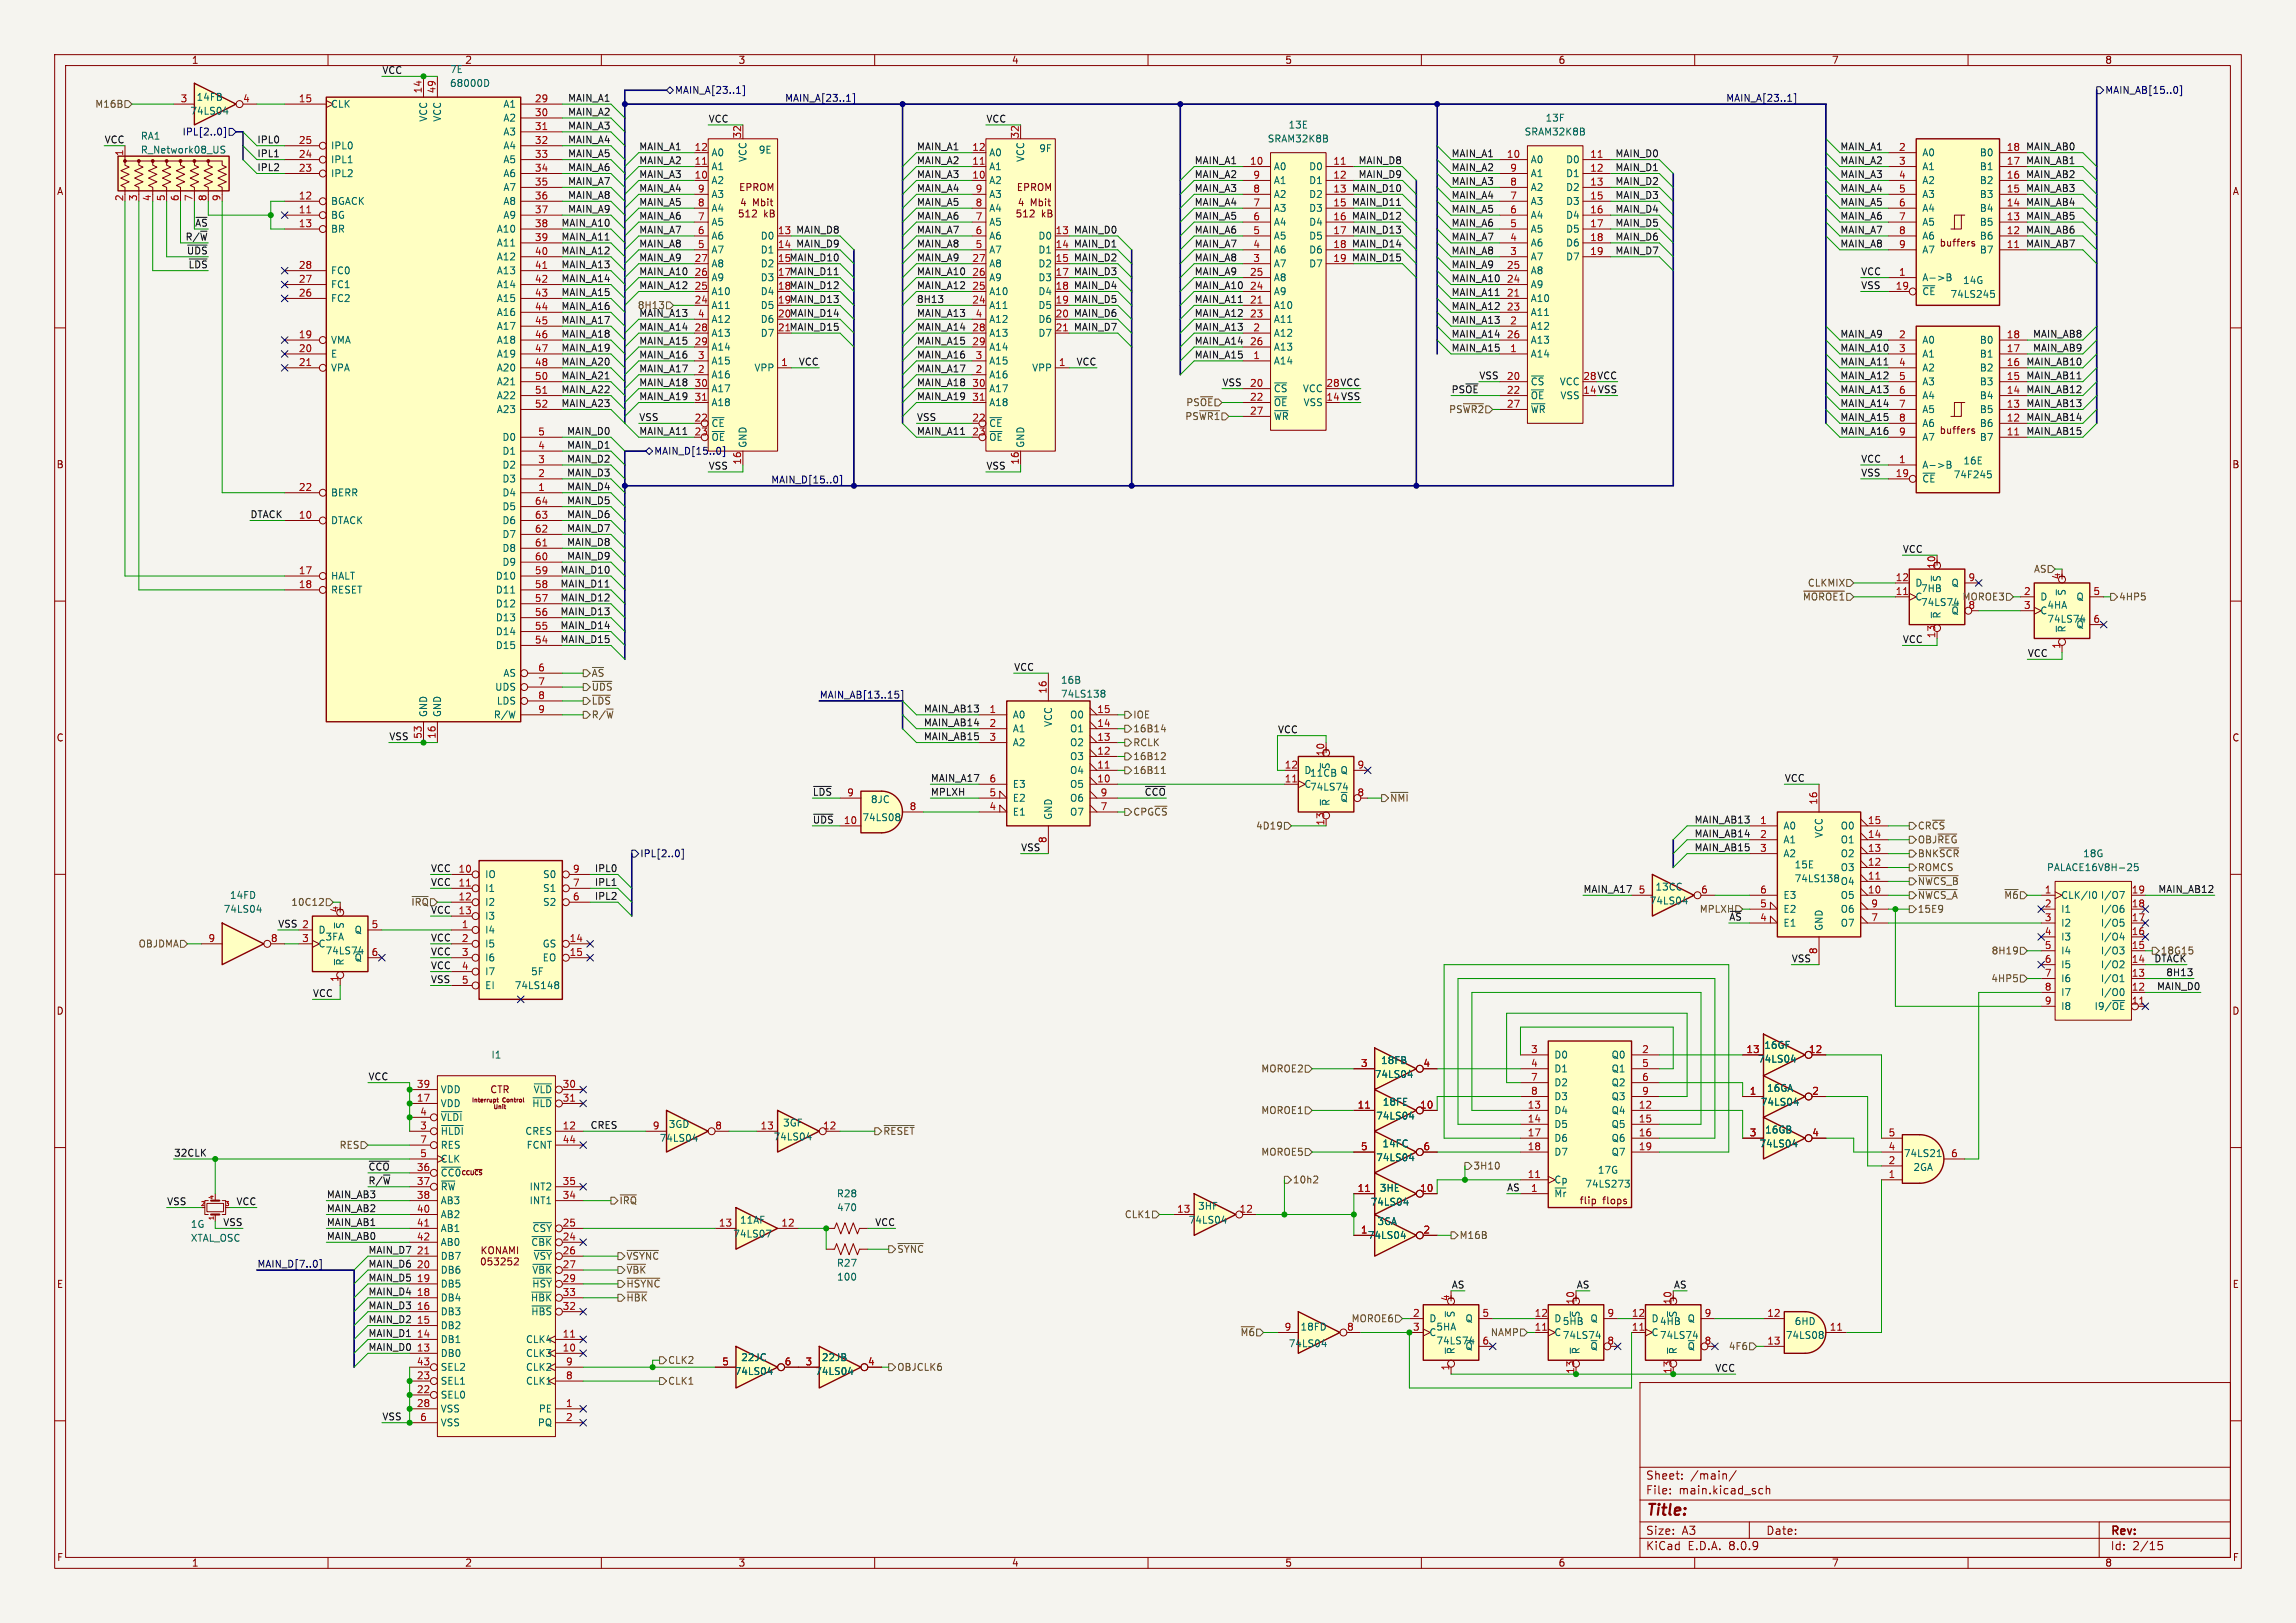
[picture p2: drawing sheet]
<svg xmlns="http://www.w3.org/2000/svg" width="420mm" height="297mm" viewBox="0 0 420 297" stroke-linecap="round" stroke-linejoin="round" font-family="sans-serif">
<defs><g id="words">
<text font-size="2.8" fill="#840000" x="301" y="277.9">Title:</text>
<g font-size="2.1" fill="#840000">
<text x="301" y="273.7">File:</text>
<text x="301" y="271">Sheet:</text>
<text x="307.1" y="273.7">main.kicad_sch</text>
<text x="309.2" y="271">/main/</text>
<text x="301" y="281.1">Size:</text>
<text x="307.6" y="281.1">A3</text>
<text x="323" y="281.1">Date:</text>
<text x="386" y="281.3">Rev:</text>
<text x="301" y="283.9">KiCad</text>
<text x="308.7" y="283.9">E.D.A.</text>
<text x="316.3" y="283.9">8.0.9</text>
<text x="386" y="283.9">Id:</text>
<text x="390.1" y="283.9">2/15</text>
</g>
<g font-size="1.8" fill="#840000">
<text x="35" y="11.9">1</text>
<text x="85" y="11.9">2</text>
<text x="135" y="11.9">3</text>
<text x="185" y="11.9">4</text>
<text x="235" y="11.9">5</text>
<text x="285" y="11.9">6</text>
<text x="335" y="11.9">7</text>
<text x="385" y="11.9">8</text>
<text x="10.3" y="35.9">A</text>
<text x="135.1" y="35.2">EPROM</text>
<text x="185.9" y="35.2">EPROM</text>
<text x="408.3" y="35.9">A</text>
<text x="354.7" y="45.3">buffers</text>
<text x="354.7" y="79.6">buffers</text>
<text x="10.3" y="85.9">B</text>
<text x="408.2" y="85.9">B</text>
<text x="10.3" y="135.9">C</text>
<text x="408.2" y="135.9">C</text>
<text x="10.3" y="185.9">D</text>
<text x="408.2" y="185.9">D</text>
<text x="89.6" y="200.3">CTR</text>
<text x="288.8" y="220.6">flip</text>
<text x="293.2" y="220.6">flops</text>
<text x="10.3" y="235.9">E</text>
<text x="408.3" y="235.9">E</text>
<text x="10.3" y="285.9">F</text>
<text x="35" y="286.9">1</text>
<text x="85" y="286.9">2</text>
<text x="135" y="286.9">3</text>
<text x="185" y="286.9">4</text>
<text x="235" y="286.9">5</text>
<text x="285" y="286.9">6</text>
<text x="335" y="286.9">7</text>
<text x="385" y="286.9">8</text>
<text x="408.3" y="285.9">F</text>
</g>
<g font-size="1.8" fill="#0f0f0f">
<text x="69.8" y="13.6">VCC</text>
<text x="103.8" y="23.8">MAIN_A3</text>
<text x="103.8" y="18.7">MAIN_A1</text>
<text x="103.8" y="21.2">MAIN_A2</text>
<text x="129.5" y="22.5">VCC</text>
<text x="180.3" y="22.5">VCC</text>
<text x="19" y="26.3">VCC</text>
<text x="47" y="28.9">IPL1</text>
<text x="47" y="26.3">IPL0</text>
<text x="103.8" y="28.9">MAIN_A5</text>
<text x="103.8" y="26.3">MAIN_A4</text>
<text x="116.8" y="27.6">MAIN_A1</text>
<text x="167.6" y="27.6">MAIN_A1</text>
<text x="265.4" y="28.9">MAIN_A1</text>
<text x="295.4" y="28.9">MAIN_D0</text>
<text x="336.5" y="27.6">MAIN_A1</text>
<text x="370.5" y="27.6">MAIN_AB0</text>
<text x="47" y="31.4">IPL2</text>
<text x="103.8" y="31.4">MAIN_A6</text>
<text x="103.8" y="33.9">MAIN_A7</text>
<text x="116.8" y="35.2">MAIN_A4</text>
<text x="116.8" y="32.7">MAIN_A3</text>
<text x="116.8" y="30.1">MAIN_A2</text>
<text x="167.6" y="32.7">MAIN_A3</text>
<text x="167.6" y="35.2">MAIN_A4</text>
<text x="167.6" y="30.1">MAIN_A2</text>
<text x="218.4" y="35.2">MAIN_A3</text>
<text x="218.4" y="32.7">MAIN_A2</text>
<text x="218.4" y="30.1">MAIN_A1</text>
<text x="247.2" y="35.2">MAIN_D10</text>
<text x="248.4" y="30.1">MAIN_D8</text>
<text x="248.4" y="32.7">MAIN_D9</text>
<text x="265.4" y="31.4">MAIN_A2</text>
<text x="265.4" y="33.9">MAIN_A3</text>
<text x="295.4" y="31.4">MAIN_D1</text>
<text x="295.4" y="33.9">MAIN_D2</text>
<text x="336.5" y="30.1">MAIN_A2</text>
<text x="336.5" y="35.2">MAIN_A4</text>
<text x="336.5" y="32.7">MAIN_A3</text>
<text x="370.5" y="32.7">MAIN_AB2</text>
<text x="370.5" y="30.1">MAIN_AB1</text>
<text x="370.5" y="35.2">MAIN_AB3</text>
<text x="102.6" y="41.6">MAIN_A10</text>
<text x="103.8" y="39">MAIN_A9</text>
<text x="103.8" y="36.5">MAIN_A8</text>
<text x="116.8" y="37.8">MAIN_A5</text>
<text x="116.8" y="40.3">MAIN_A6</text>
<text x="167.6" y="40.3">MAIN_A6</text>
<text x="167.6" y="37.8">MAIN_A5</text>
<text x="218.4" y="37.8">MAIN_A4</text>
<text x="218.4" y="40.3">MAIN_A5</text>
<text x="247.2" y="37.8">MAIN_D11</text>
<text x="247.2" y="40.3">MAIN_D12</text>
<text x="265.4" y="41.6">MAIN_A6</text>
<text x="265.4" y="39">MAIN_A5</text>
<text x="265.4" y="36.5">MAIN_A4</text>
<text x="295.4" y="36.5">MAIN_D3</text>
<text x="295.4" y="41.6">MAIN_D5</text>
<text x="295.4" y="39">MAIN_D4</text>
<text x="336.5" y="37.8">MAIN_A5</text>
<text x="336.5" y="40.3">MAIN_A6</text>
<text x="370.5" y="37.8">MAIN_AB4</text>
<text x="370.5" y="40.3">MAIN_AB5</text>
<text x="33.8" y="44.1">R/~{W}</text>
<text x="34.1" y="46.6">~{UDS}</text>
<text x="102.6" y="44.1">MAIN_A11</text>
<text x="102.6" y="46.6">MAIN_A12</text>
<text x="116.8" y="47.9">MAIN_A9</text>
<text x="116.8" y="45.4">MAIN_A8</text>
<text x="116.8" y="42.8">MAIN_A7</text>
<text x="145.5" y="42.8">MAIN_D8</text>
<text x="145.5" y="45.4">MAIN_D9</text>
<text x="167.6" y="45.4">MAIN_A8</text>
<text x="167.6" y="42.8">MAIN_A7</text>
<text x="167.6" y="47.9">MAIN_A9</text>
<text x="196.3" y="45.4">MAIN_D1</text>
<text x="196.3" y="42.8">MAIN_D0</text>
<text x="196.3" y="47.9">MAIN_D2</text>
<text x="218.4" y="47.9">MAIN_A8</text>
<text x="218.4" y="45.4">MAIN_A7</text>
<text x="218.4" y="42.8">MAIN_A6</text>
<text x="247.2" y="45.4">MAIN_D14</text>
<text x="247.2" y="47.9">MAIN_D15</text>
<text x="247.2" y="42.8">MAIN_D13</text>
<text x="265.4" y="46.6">MAIN_A8</text>
<text x="265.4" y="44.1">MAIN_A7</text>
<text x="295.4" y="44.1">MAIN_D6</text>
<text x="295.4" y="46.6">MAIN_D7</text>
<text x="336.5" y="42.8">MAIN_A7</text>
<text x="336.5" y="45.4">MAIN_A8</text>
<text x="370.5" y="45.4">MAIN_AB7</text>
<text x="370.5" y="42.8">MAIN_AB6</text>
<text x="34.4" y="49.2">~{LDS}</text>
<text x="102.6" y="51.7">MAIN_A14</text>
<text x="102.6" y="49.2">MAIN_A13</text>
<text x="116.8" y="50.5">MAIN_A10</text>
<text x="116.8" y="53">MAIN_A12</text>
<text x="142.2" y="48">15MAIN_D10</text>
<text x="142.2" y="50.5">17MAIN_D11</text>
<text x="142.2" y="53.1">18MAIN_D12</text>
<text x="167.6" y="53">MAIN_A12</text>
<text x="167.6" y="50.5">MAIN_A10</text>
<text x="196.3" y="50.5">MAIN_D3</text>
<text x="196.3" y="53">MAIN_D4</text>
<text x="218.4" y="53">MAIN_A10</text>
<text x="218.4" y="50.5">MAIN_A9</text>
<text x="265.4" y="51.7">MAIN_A10</text>
<text x="265.4" y="49.2">MAIN_A9</text>
<text x="340.4" y="50.5">VCC</text>
<text x="340.4" y="53">VSS</text>
<text x="102.6" y="59.3">MAIN_A17</text>
<text x="102.6" y="56.8">MAIN_A16</text>
<text x="102.6" y="54.3">MAIN_A15</text>
<text x="116.8" y="58.1">MAIN_A13</text>
<text x="142.2" y="55.6">19MAIN_D13</text>
<text x="142.2" y="58.2">20MAIN_D14</text>
<text x="167.6" y="58.1">MAIN_A13</text>
<text x="167.6" y="55.5">8H13</text>
<text x="196.3" y="58.1">MAIN_D6</text>
<text x="196.3" y="55.5">MAIN_D5</text>
<text x="218.4" y="58.1">MAIN_A12</text>
<text x="218.4" y="55.5">MAIN_A11</text>
<text x="265.4" y="54.3">MAIN_A11</text>
<text x="265.4" y="59.3">MAIN_A13</text>
<text x="265.4" y="56.8">MAIN_A12</text>
<text x="102.6" y="64.4">MAIN_A19</text>
<text x="102.6" y="61.9">MAIN_A18</text>
<text x="116.8" y="60.6">MAIN_A14</text>
<text x="116.8" y="65.7">MAIN_A16</text>
<text x="116.8" y="63.2">MAIN_A15</text>
<text x="142.2" y="60.7">21MAIN_D15</text>
<text x="167.6" y="65.7">MAIN_A16</text>
<text x="167.6" y="60.6">MAIN_A14</text>
<text x="167.6" y="63.2">MAIN_A15</text>
<text x="196.3" y="60.6">MAIN_D7</text>
<text x="218.4" y="65.7">MAIN_A15</text>
<text x="218.4" y="63.2">MAIN_A14</text>
<text x="218.4" y="60.6">MAIN_A13</text>
<text x="265.4" y="64.4">MAIN_A15</text>
<text x="265.4" y="61.9">MAIN_A14</text>
<text x="336.5" y="64.4">MAIN_A10</text>
<text x="336.5" y="61.9">MAIN_A9</text>
<text x="371.8" y="64.4">MAIN_AB9</text>
<text x="371.8" y="61.9">MAIN_AB8</text>
<text x="102.6" y="69.5">MAIN_A21</text>
<text x="102.6" y="67">MAIN_A20</text>
<text x="116.8" y="68.2">MAIN_A17</text>
<text x="116.8" y="70.8">MAIN_A18</text>
<text x="146" y="67">VCC</text>
<text x="167.6" y="70.8">MAIN_A18</text>
<text x="167.6" y="68.2">MAIN_A17</text>
<text x="196.8" y="67">VCC</text>
<text x="223.5" y="70.8">VSS</text>
<text x="242.5" y="70.9">28 VCC</text>
<text x="270.5" y="69.5">VSS</text>
<text x="289.5" y="69.6">28 VCC</text>
<text x="336.5" y="67">MAIN_A11</text>
<text x="336.5" y="69.5">MAIN_A12</text>
<text x="370.6" y="67">MAIN_AB10</text>
<text x="370.6" y="69.5">MAIN_AB11</text>
<text x="102.6" y="74.6">MAIN_A23</text>
<text x="102.6" y="72">MAIN_A22</text>
<text x="116.8" y="77.1">VSS</text>
<text x="116.8" y="73.3">MAIN_A19</text>
<text x="167.6" y="73.3">MAIN_A19</text>
<text x="167.6" y="77.1">VSS</text>
<text x="242.5" y="73.4">14 VSS</text>
<text x="265.4" y="72">PS~{OE}</text>
<text x="289.5" y="72.1">14 VSS</text>
<text x="336.5" y="74.6">MAIN_A14</text>
<text x="336.5" y="72">MAIN_A13</text>
<text x="336.5" y="77.1">MAIN_A15</text>
<text x="370.6" y="74.6">MAIN_AB13</text>
<text x="370.6" y="77.1">MAIN_AB14</text>
<text x="370.6" y="72">MAIN_AB12</text>
<text x="103.6" y="82.2">MAIN_D1</text>
<text x="103.6" y="79.7">MAIN_D0</text>
<text x="116.8" y="79.7">MAIN_A11</text>
<text x="167.6" y="79.7">MAIN_A11</text>
<text x="336.5" y="79.7">MAIN_A16</text>
<text x="370.6" y="79.7">MAIN_AB15</text>
<text x="103.6" y="84.7">MAIN_D2</text>
<text x="103.6" y="89.8">MAIN_D4</text>
<text x="103.6" y="87.3">MAIN_D3</text>
<text x="129.5" y="86">VSS</text>
<text x="180.3" y="86">VSS</text>
<text x="340.4" y="84.7">VCC</text>
<text x="340.4" y="87.3">VSS</text>
<text x="45.7" y="94.9">DTACK</text>
<text x="103.6" y="92.4">MAIN_D5</text>
<text x="103.6" y="94.9">MAIN_D6</text>
<text x="103.6" y="97.4">MAIN_D7</text>
<text x="103.6" y="100">MAIN_D8</text>
<text x="348" y="101.3">VCC</text>
<text x="102.4" y="105.1">MAIN_D10</text>
<text x="102.4" y="107.6">MAIN_D11</text>
<text x="103.6" y="102.5">MAIN_D9</text>
<text x="102.4" y="112.7">MAIN_D13</text>
<text x="102.4" y="110.1">MAIN_D12</text>
<text x="102.4" y="117.8">MAIN_D15</text>
<text x="102.4" y="115.2">MAIN_D14</text>
<text x="348" y="117.8">VCC</text>
<text x="185.4" y="122.8">VCC</text>
<text x="370.8" y="120.3">VCC</text>
<text x="168.9" y="130.5">MAIN_AB13</text>
<text x="71.1" y="135.5">VSS</text>
<text x="168.9" y="135.5">MAIN_AB15</text>
<text x="168.9" y="133">MAIN_AB14</text>
<text x="233.7" y="134.3">VCC</text>
<text x="170.2" y="143.2">MAIN_A17</text>
<text x="326.4" y="143.2">VCC</text>
<text x="148.6" y="145.7">~{LDS} 9</text>
<text x="170.2" y="145.7">MPLXH</text>
<text x="209.3" y="145.7">~{CCO}</text>
<text x="148.6" y="150.8">~{UDS}10</text>
<text x="186.7" y="155.9">VSS</text>
<text x="191.5" y="154.4" transform="rotate(-90 191.5 154.4)">8</text>
<text x="309.9" y="153.3">MAIN_AB14</text>
<text x="309.9" y="155.9">MAIN_AB15</text>
<text x="309.9" y="150.8">MAIN_AB13</text>
<text x="78.7" y="159.7">VCC</text>
<text x="108.7" y="159.7">IPL0</text>
<text x="78.7" y="162.2">VCC</text>
<text x="78.7" y="167.3">VCC</text>
<text x="108.7" y="164.8">IPL2</text>
<text x="108.7" y="162.2">IPL1</text>
<text x="289.6" y="163.5">MAIN_A17</text>
<text x="394.7" y="163.5">MAIN_AB12</text>
<text x="50.8" y="169.8">VSS 2</text>
<text x="78.7" y="172.4">VCC</text>
<text x="316.2" y="168.6">~{AS} 4</text>
<text x="78.7" y="180">VSS</text>
<text x="78.7" y="174.9">VCC</text>
<text x="78.7" y="177.5">VCC</text>
<text x="327.7" y="176.2">VSS</text>
<text x="332.5" y="174.7" transform="rotate(-90 332.5 174.7)">8</text>
<text x="394" y="176.2">DTACK</text>
<text x="395.2" y="174.9">18G15</text>
<text x="396.2" y="178.7">8H13</text>
<text x="57.1" y="182.5">VCC</text>
<text x="394.5" y="181.3">MAIN_D0</text>
<text x="67.3" y="197.8">VCC</text>
<text x="107.9" y="206.7">CRES</text>
<text x="31.7" y="211.7">32CLK</text>
<text x="67.3" y="214.3">~{CCO}</text>
<text x="30.5" y="220.6">VSS</text>
<text x="43.2" y="220.6">VCC</text>
<text x="59.7" y="219.4">MAIN_AB3</text>
<text x="59.7" y="221.9">MAIN_AB2</text>
<text x="67.3" y="216.8">R/~{W}</text>
<text x="40.7" y="224.4">VSS</text>
<text x="59.7" y="224.4">MAIN_AB1</text>
<text x="59.7" y="227">MAIN_AB0</text>
<text x="160" y="224.4">VCC</text>
<text x="67.3" y="232.1">MAIN_D6</text>
<text x="67.3" y="229.5">MAIN_D7</text>
<text x="67.3" y="239.7">MAIN_D3</text>
<text x="67.3" y="237.1">MAIN_D4</text>
<text x="67.3" y="234.6">MAIN_D5</text>
<text x="67.3" y="242.2">MAIN_D2</text>
<text x="67.3" y="244.8">MAIN_D1</text>
<text x="67.3" y="247.3">MAIN_D0</text>
<text x="313.7" y="251.1">VCC</text>
<text x="69.8" y="260">VSS</text>
</g>
<g font-size="1.8" fill="#a90000">
<text x="77.2" y="17.2" transform="rotate(-90 77.2 17.2)">14</text>
<text x="79.8" y="17.2" transform="rotate(-90 79.8 17.2)">49</text>
<text x="32.9" y="18.8">3</text>
<text x="44.4" y="18.8">4</text>
<text x="54.6" y="18.8">15</text>
<text x="97.7" y="18.8">29</text>
<text x="97.7" y="21.3">30</text>
<text x="97.7" y="23.9">31</text>
<text x="22.6" y="28.6" transform="rotate(-90 22.6 28.6)">1</text>
<text x="54.6" y="29">24</text>
<text x="54.6" y="26.4">25</text>
<text x="97.7" y="26.4">32</text>
<text x="97.7" y="29">33</text>
<text x="127" y="27.7">12</text>
<text x="135.6" y="25.4" transform="rotate(-90 135.6 25.4)">32</text>
<text x="177.8" y="27.7">12</text>
<text x="186.4" y="25.4" transform="rotate(-90 186.4 25.4)">32</text>
<text x="275.5" y="29">10</text>
<text x="290.8" y="29">11</text>
<text x="347.3" y="27.7">2</text>
<text x="367" y="27.7">18</text>
<text x="54.6" y="31.5">23</text>
<text x="97.7" y="31.5">34</text>
<text x="97.7" y="34">35</text>
<text x="127" y="32.8">10</text>
<text x="127" y="30.2">11</text>
<text x="127.6" y="35.3">9</text>
<text x="177.8" y="32.8">10</text>
<text x="177.8" y="30.2">11</text>
<text x="178.4" y="35.3">9</text>
<text x="228.6" y="30.2">10</text>
<text x="229.2" y="35.3">8</text>
<text x="229.2" y="32.8">9</text>
<text x="243.8" y="30.2">11</text>
<text x="243.8" y="32.8">12</text>
<text x="243.8" y="35.3">13</text>
<text x="276.2" y="34">8</text>
<text x="276.2" y="31.5">9</text>
<text x="290.8" y="31.5">12</text>
<text x="290.8" y="34">13</text>
<text x="347.3" y="30.2">3</text>
<text x="347.3" y="32.8">4</text>
<text x="347.3" y="35.3">5</text>
<text x="367" y="35.3">15</text>
<text x="367" y="32.8">16</text>
<text x="367" y="30.2">17</text>
<text x="22.6" y="36.9" transform="rotate(-90 22.6 36.9)">2</text>
<text x="25.1" y="36.9" transform="rotate(-90 25.1 36.9)">3</text>
<text x="27.7" y="36.9" transform="rotate(-90 27.7 36.9)">4</text>
<text x="30.2" y="36.9" transform="rotate(-90 30.2 36.9)">5</text>
<text x="32.8" y="36.9" transform="rotate(-90 32.8 36.9)">6</text>
<text x="35.3" y="36.9" transform="rotate(-90 35.3 36.9)">7</text>
<text x="37.8" y="36.9" transform="rotate(-90 37.8 36.9)">8</text>
<text x="40.4" y="36.9" transform="rotate(-90 40.4 36.9)">9</text>
<text x="54.6" y="39.1">11</text>
<text x="54.6" y="36.6">12</text>
<text x="54.6" y="41.7">13</text>
<text x="97.7" y="36.6">36</text>
<text x="97.7" y="39.1">37</text>
<text x="97.7" y="41.7">38</text>
<text x="127.6" y="40.4">7</text>
<text x="127.6" y="37.8">8</text>
<text x="178.4" y="40.4">7</text>
<text x="178.4" y="37.8">8</text>
<text x="229.2" y="40.4">6</text>
<text x="229.2" y="37.8">7</text>
<text x="243.8" y="37.8">15</text>
<text x="243.8" y="40.4">16</text>
<text x="276.2" y="41.7">5</text>
<text x="276.2" y="39.1">6</text>
<text x="276.2" y="36.6">7</text>
<text x="290.8" y="36.6">15</text>
<text x="290.8" y="39.1">16</text>
<text x="290.8" y="41.7">17</text>
<text x="347.3" y="37.8">6</text>
<text x="347.3" y="40.4">7</text>
<text x="367" y="40.4">13</text>
<text x="367" y="37.8">14</text>
<text x="97.7" y="44.2">39</text>
<text x="97.7" y="46.7">40</text>
<text x="127.6" y="45.5">5</text>
<text x="127.6" y="42.9">6</text>
<text x="142.2" y="42.9">13</text>
<text x="142.2" y="45.5">14</text>
<text x="178.4" y="45.5">5</text>
<text x="178.4" y="42.9">6</text>
<text x="193" y="42.9">13</text>
<text x="193" y="45.5">14</text>
<text x="229.2" y="45.5">4</text>
<text x="229.2" y="42.9">5</text>
<text x="243.8" y="42.9">17</text>
<text x="243.8" y="45.5">18</text>
<text x="276.2" y="46.7">3</text>
<text x="276.2" y="44.2">4</text>
<text x="290.8" y="44.2">18</text>
<text x="290.8" y="46.7">19</text>
<text x="347.3" y="42.9">8</text>
<text x="347.3" y="45.5">9</text>
<text x="367" y="45.5">11</text>
<text x="367" y="42.9">12</text>
<text x="54.6" y="51.8">27</text>
<text x="54.6" y="49.3">28</text>
<text x="97.7" y="49.3">41</text>
<text x="97.7" y="51.8">42</text>
<text x="127" y="53.1">25</text>
<text x="127" y="50.5">26</text>
<text x="127" y="48">27</text>
<text x="177.8" y="53.1">25</text>
<text x="177.8" y="50.5">26</text>
<text x="177.8" y="48">27</text>
<text x="193" y="48">15</text>
<text x="193" y="50.5">17</text>
<text x="193" y="53.1">18</text>
<text x="228.6" y="53.1">24</text>
<text x="228.6" y="50.5">25</text>
<text x="229.2" y="48">3</text>
<text x="243.8" y="48">19</text>
<text x="275.5" y="51.8">24</text>
<text x="275.5" y="49.3">25</text>
<text x="346.7" y="53.1">19</text>
<text x="347.3" y="50.5">1</text>
<text x="54.6" y="54.4">26</text>
<text x="97.7" y="54.4">43</text>
<text x="97.7" y="56.9">44</text>
<text x="97.7" y="59.4">45</text>
<text x="127" y="55.6">24</text>
<text x="127.6" y="58.2">4</text>
<text x="177.8" y="55.6">24</text>
<text x="178.4" y="58.2">4</text>
<text x="193" y="55.6">19</text>
<text x="193" y="58.2">20</text>
<text x="228.6" y="55.6">21</text>
<text x="228.6" y="58.2">23</text>
<text x="275.5" y="54.4">21</text>
<text x="275.5" y="56.9">23</text>
<text x="276.2" y="59.4">2</text>
<text x="54.6" y="62">19</text>
<text x="54.6" y="64.5">20</text>
<text x="97.7" y="62">46</text>
<text x="97.7" y="64.5">47</text>
<text x="127" y="60.7">28</text>
<text x="127" y="63.2">29</text>
<text x="127.6" y="65.8">3</text>
<text x="177.8" y="60.7">28</text>
<text x="177.8" y="63.2">29</text>
<text x="178.4" y="65.8">3</text>
<text x="193" y="60.7">21</text>
<text x="228.6" y="63.2">26</text>
<text x="229.2" y="65.8">1</text>
<text x="229.2" y="60.7">2</text>
<text x="275.5" y="62">26</text>
<text x="276.2" y="64.5">1</text>
<text x="347.3" y="62">2</text>
<text x="347.3" y="64.5">3</text>
<text x="367" y="64.5">17</text>
<text x="367" y="62">18</text>
<text x="54.6" y="67.1">21</text>
<text x="97.7" y="67.1">48</text>
<text x="97.7" y="69.6">50</text>
<text x="127" y="70.9">30</text>
<text x="127.6" y="68.3">2</text>
<text x="142.8" y="67.1">1</text>
<text x="177.8" y="70.9">30</text>
<text x="178.4" y="68.3">2</text>
<text x="193.6" y="67.1">1</text>
<text x="228.6" y="70.9">20</text>
<text x="275.5" y="69.6">20</text>
<text x="347.3" y="67.1">4</text>
<text x="347.3" y="69.6">5</text>
<text x="367" y="69.6">15</text>
<text x="367" y="67.1">16</text>
<text x="97.7" y="72.1">51</text>
<text x="97.7" y="74.7">52</text>
<text x="127" y="77.2">22</text>
<text x="127" y="73.4">31</text>
<text x="177.8" y="77.2">22</text>
<text x="177.8" y="73.4">31</text>
<text x="228.6" y="73.4">22</text>
<text x="228.6" y="75.9">27</text>
<text x="275.5" y="72.1">22</text>
<text x="275.5" y="74.7">27</text>
<text x="347.3" y="72.1">6</text>
<text x="347.3" y="74.7">7</text>
<text x="347.3" y="77.2">8</text>
<text x="367" y="77.2">12</text>
<text x="367" y="74.7">13</text>
<text x="367" y="72.1">14</text>
<text x="98.4" y="82.3">4</text>
<text x="98.4" y="79.8">5</text>
<text x="127" y="79.8">23</text>
<text x="177.8" y="79.8">23</text>
<text x="347.3" y="79.8">9</text>
<text x="367" y="79.8">11</text>
<text x="54.6" y="89.9">22</text>
<text x="98.4" y="89.9">1</text>
<text x="98.4" y="87.4">2</text>
<text x="98.4" y="84.8">3</text>
<text x="135.6" y="85.1" transform="rotate(-90 135.6 85.1)">16</text>
<text x="186.4" y="85.1" transform="rotate(-90 186.4 85.1)">16</text>
<text x="346.7" y="87.4">19</text>
<text x="347.3" y="84.8">1</text>
<text x="54.6" y="95">10</text>
<text x="97.7" y="95">63</text>
<text x="97.7" y="92.5">64</text>
<text x="97.7" y="100.1">61</text>
<text x="97.7" y="97.5">62</text>
<text x="54.6" y="105.2">17</text>
<text x="54.6" y="107.7">18</text>
<text x="97.7" y="107.7">58</text>
<text x="97.7" y="105.2">59</text>
<text x="97.7" y="102.6">60</text>
<text x="346.7" y="106.4">12</text>
<text x="353.4" y="103.7">+</text>
<text x="354.1" y="104.2" transform="rotate(-90 354.1 104.2)">10</text>
<text x="360" y="106.4">9</text>
<text x="376.3" y="106.3">+</text>
<text x="376.9" y="106.1" transform="rotate(-90 376.9 106.1)">4</text>
<text x="97.7" y="112.8">56</text>
<text x="97.7" y="110.2">57</text>
<text x="346.7" y="109">11</text>
<text x="370.1" y="109">2</text>
<text x="370.1" y="111.5">3</text>
<text x="382.8" y="109">5</text>
<text x="97.7" y="117.9">54</text>
<text x="97.7" y="115.3">55</text>
<text x="354.1" y="116.9" transform="rotate(-90 354.1 116.9)">13</text>
<text x="376.9" y="118.8" transform="rotate(-90 376.9 118.8)">1</text>
<text x="382.8" y="114">6</text>
<text x="98.4" y="122.9">6</text>
<text x="98.4" y="125.5">7</text>
<text x="98.4" y="128">8</text>
<text x="98.4" y="130.6">9</text>
<text x="180.9" y="130.6">1</text>
<text x="191.5" y="127" transform="rotate(-90 191.5 127)">16</text>
<text x="200.6" y="130.6">15</text>
<text x="77.2" y="135.3" transform="rotate(-90 77.2 135.3)">53</text>
<text x="79.8" y="135.3" transform="rotate(-90 79.8 135.3)">16</text>
<text x="180.9" y="133.1">2</text>
<text x="180.9" y="135.6">3</text>
<text x="200.6" y="135.6">13</text>
<text x="200.6" y="133.1">14</text>
<text x="180.9" y="143.3">6</text>
<text x="200.6" y="143.3">10</text>
<text x="200.6" y="140.7">11</text>
<text x="200.6" y="138.2">12</text>
<text x="234.9" y="143.3">11</text>
<text x="234.9" y="140.7">12</text>
<text x="241.7" y="138">+</text>
<text x="242.3" y="138.5" transform="rotate(-90 242.3 138.5)">10</text>
<text x="248.2" y="140.7">9</text>
<text x="166.3" y="148.3">8</text>
<text x="180.9" y="148.3">4</text>
<text x="180.9" y="145.8">5</text>
<text x="201.2" y="148.3">7</text>
<text x="201.2" y="145.8">9</text>
<text x="248.2" y="145.8">8</text>
<text x="332.5" y="147.4" transform="rotate(-90 332.5 147.4)">16</text>
<text x="242.3" y="151.2" transform="rotate(-90 242.3 151.2)">13</text>
<text x="321.9" y="150.9">1</text>
<text x="321.9" y="153.4">2</text>
<text x="321.9" y="156">3</text>
<text x="341.6" y="156">13</text>
<text x="341.6" y="153.4">14</text>
<text x="341.6" y="150.9">15</text>
<text x="83.8" y="159.8">10</text>
<text x="104.7" y="159.8">9</text>
<text x="341.6" y="161">11</text>
<text x="341.6" y="158.5">12</text>
<text x="61.3" y="167.2">+</text>
<text x="62" y="167.1" transform="rotate(-90 62 167.1)">4</text>
<text x="83.8" y="162.3">11</text>
<text x="83.8" y="164.8">12</text>
<text x="83.8" y="167.4">13</text>
<text x="104.7" y="164.8">6</text>
<text x="104.7" y="162.3">7</text>
<text x="299.6" y="163.6">5</text>
<text x="311.1" y="163.6">6</text>
<text x="321.9" y="166.1">5</text>
<text x="321.9" y="163.6">6</text>
<text x="341.6" y="163.6">10</text>
<text x="342.2" y="166.1">9</text>
<text x="373.9" y="163.6">1</text>
<text x="373.9" y="166.1">2</text>
<text x="389.8" y="166.1">18</text>
<text x="389.8" y="163.6">19</text>
<text x="38" y="172.5">9</text>
<text x="49.5" y="172.5">8</text>
<text x="55.2" y="172.5">3</text>
<text x="67.9" y="169.9">5</text>
<text x="84.4" y="169.9">1</text>
<text x="84.4" y="172.5">2</text>
<text x="104.1" y="172.5">14</text>
<text x="342.2" y="168.7">7</text>
<text x="373.9" y="168.7">3</text>
<text x="373.9" y="171.2">4</text>
<text x="373.9" y="173.7">5</text>
<text x="389.8" y="173.7">15</text>
<text x="389.8" y="171.2">16</text>
<text x="389.8" y="168.7">17</text>
<text x="62" y="179.8" transform="rotate(-90 62 179.8)">1</text>
<text x="67.9" y="175">6</text>
<text x="84.4" y="175">3</text>
<text x="84.4" y="177.5">4</text>
<text x="104.1" y="175">15</text>
<text x="373.9" y="176.3">6</text>
<text x="373.9" y="178.8">7</text>
<text x="389.8" y="178.8">13</text>
<text x="389.8" y="176.3">14</text>
<text x="84.4" y="180.1">5</text>
<text x="373.9" y="181.4">8</text>
<text x="373.9" y="183.9">9</text>
<text x="389.8" y="183.9">11</text>
<text x="389.8" y="181.4">12</text>
<text x="248.8" y="195.3">3</text>
<text x="260.3" y="195.3">4</text>
<text x="280" y="192.8">3</text>
<text x="280" y="195.3">4</text>
<text x="280" y="197.9">7</text>
<text x="300.3" y="192.8">2</text>
<text x="300.3" y="195.3">5</text>
<text x="300.3" y="197.9">6</text>
<text x="319.4" y="192.8">13</text>
<text x="330.8" y="192.8">12</text>
<text x="76.2" y="201.7">17</text>
<text x="76.2" y="199.1">39</text>
<text x="102.8" y="199.1">30</text>
<text x="102.8" y="201.7">31</text>
<text x="248.2" y="202.9">11</text>
<text x="259.7" y="202.9">10</text>
<text x="279.4" y="202.9">13</text>
<text x="280" y="200.4">8</text>
<text x="299.7" y="202.9">12</text>
<text x="300.3" y="200.4">9</text>
<text x="320" y="200.4">1</text>
<text x="331.4" y="200.4">2</text>
<text x="76.8" y="206.8">3</text>
<text x="76.8" y="204.2">4</text>
<text x="76.8" y="209.3">7</text>
<text x="102.8" y="206.8">12</text>
<text x="102.8" y="209.3">44</text>
<text x="119.3" y="206.8">9</text>
<text x="130.7" y="206.8">8</text>
<text x="139" y="206.8">13</text>
<text x="150.5" y="206.8">12</text>
<text x="279.4" y="205.5">14</text>
<text x="279.4" y="208">17</text>
<text x="299.7" y="205.5">15</text>
<text x="299.7" y="208">16</text>
<text x="320" y="208">3</text>
<text x="331.4" y="208">4</text>
<text x="345.4" y="208">5</text>
<text x="76.2" y="214.4">36</text>
<text x="76.8" y="211.8">5</text>
<text x="248.8" y="210.6">5</text>
<text x="260.3" y="210.6">6</text>
<text x="279.4" y="215.6">11</text>
<text x="279.4" y="210.6">18</text>
<text x="299.7" y="210.6">19</text>
<text x="345.4" y="215.6">1</text>
<text x="345.4" y="213.1">2</text>
<text x="345.4" y="210.6">4</text>
<text x="356.8" y="211.8">6</text>
<text x="76.2" y="216.9">37</text>
<text x="76.2" y="219.5">38</text>
<text x="76.2" y="222">40</text>
<text x="102.8" y="219.5">34</text>
<text x="102.8" y="216.9">35</text>
<text x="215.2" y="222">13</text>
<text x="226.7" y="222">12</text>
<text x="248.2" y="218.2">11</text>
<text x="259.7" y="218.2">10</text>
<text x="280" y="218.2">1</text>
<text x="76.2" y="224.5">41</text>
<text x="76.2" y="227.1">42</text>
<text x="102.8" y="227.1">24</text>
<text x="102.8" y="224.5">25</text>
<text x="131.4" y="224.5">13</text>
<text x="142.8" y="224.5">12</text>
<text x="248.8" y="225.8">1</text>
<text x="260.3" y="225.8">2</text>
<text x="76.2" y="232.2">20</text>
<text x="76.2" y="229.6">21</text>
<text x="102.8" y="229.6">26</text>
<text x="102.8" y="232.2">27</text>
<text x="76.2" y="239.8">16</text>
<text x="76.2" y="237.2">18</text>
<text x="76.2" y="234.7">19</text>
<text x="102.8" y="234.7">29</text>
<text x="102.8" y="239.8">32</text>
<text x="102.8" y="237.2">33</text>
<text x="264.5" y="238.4">+</text>
<text x="265.2" y="238.2" transform="rotate(-90 265.2 238.2)">4</text>
<text x="287.4" y="238.4">+</text>
<text x="288" y="238.8" transform="rotate(-90 288 238.8)">10</text>
<text x="305.2" y="238.4">+</text>
<text x="305.8" y="238.8" transform="rotate(-90 305.8 238.8)">10</text>
<text x="76.2" y="244.9">14</text>
<text x="76.2" y="242.3">15</text>
<text x="102.8" y="244.9">11</text>
<text x="234.9" y="243.6">9</text>
<text x="246.3" y="243.6">8</text>
<text x="258.4" y="241">2</text>
<text x="258.4" y="243.6">3</text>
<text x="271.1" y="241">5</text>
<text x="280.6" y="243.6">11</text>
<text x="280.6" y="241">12</text>
<text x="293.9" y="241">9</text>
<text x="298.4" y="243.6">11</text>
<text x="298.4" y="241">12</text>
<text x="311.7" y="241">9</text>
<text x="323.2" y="241">12</text>
<text x="334.6" y="243.6">11</text>
<text x="76.2" y="247.4">13</text>
<text x="76.2" y="249.9">43</text>
<text x="102.8" y="247.4">10</text>
<text x="103.4" y="249.9">9</text>
<text x="132" y="249.9">5</text>
<text x="143.4" y="249.9">6</text>
<text x="147.2" y="249.9">3</text>
<text x="158.7" y="249.9">4</text>
<text x="265.2" y="250.9" transform="rotate(-90 265.2 250.9)">1</text>
<text x="271.1" y="246.1">6</text>
<text x="288" y="251.5" transform="rotate(-90 288 251.5)">13</text>
<text x="293.9" y="246.1">8</text>
<text x="305.8" y="251.5" transform="rotate(-90 305.8 251.5)">13</text>
<text x="311.7" y="246.1">8</text>
<text x="323.2" y="246.1">13</text>
<text x="76.2" y="255">22</text>
<text x="76.2" y="252.5">23</text>
<text x="76.2" y="257.6">28</text>
<text x="103.4" y="257.6">1</text>
<text x="103.4" y="252.5">8</text>
<text x="76.8" y="260.1">6</text>
<text x="103.4" y="260.1">2</text>
</g>
<g font-size="1.8" fill="#006464">
<text x="82.2" y="13.6">7E</text>
<text x="82.2" y="16.1">68000D</text>
<text x="34.7" y="21.2">74LS04</text>
<text x="35.9" y="18.6">14FB</text>
<text x="60.5" y="19.9">CLK</text>
<text x="78.3" y="22.4" transform="rotate(-90 78.3 22.4)">VCC</text>
<text x="80.9" y="22.4" transform="rotate(-90 80.9 22.4)">VCC</text>
<text x="92" y="19.9">A1</text>
<text x="92" y="22.5">A2</text>
<text x="235.6" y="23.7">13E</text>
<text x="282.6" y="22.5">13F</text>
<text x="25.7" y="25.8">RA1</text>
<text x="25.7" y="28.3">R_Network08_US</text>
<text x="60.5" y="27.5">IPL0</text>
<text x="92" y="25">A3</text>
<text x="92" y="27.5">A4</text>
<text x="130" y="28.8">A0</text>
<text x="136.8" y="29.7" transform="rotate(-90 136.8 29.7)">VCC</text>
<text x="138.7" y="28.3">9E</text>
<text x="180.8" y="28.8">A0</text>
<text x="187.6" y="29.7" transform="rotate(-90 187.6 29.7)">VCC</text>
<text x="190" y="28">9F</text>
<text x="231.8" y="26.3">SRAM32K8B</text>
<text x="278.8" y="25">SRAM32K8B</text>
<text x="351.5" y="28.8">A0</text>
<text x="362.1" y="28.8">B0</text>
<text x="60.5" y="32.6">IPL2</text>
<text x="60.5" y="30.1">IPL1</text>
<text x="92" y="30.1">A5</text>
<text x="92" y="32.6">A6</text>
<text x="92" y="35.2">A7</text>
<text x="130" y="33.9">A2</text>
<text x="130" y="31.3">A1</text>
<text x="180.8" y="33.9">A2</text>
<text x="180.8" y="31.3">A1</text>
<text x="232.9" y="31.3">A0</text>
<text x="232.9" y="33.9">A1</text>
<text x="239.4" y="31.3">D0</text>
<text x="239.4" y="33.9">D1</text>
<text x="279.9" y="30.1">A0</text>
<text x="279.9" y="35.2">A2</text>
<text x="279.9" y="32.6">A1</text>
<text x="286.4" y="30.1">D0</text>
<text x="286.4" y="32.6">D1</text>
<text x="286.4" y="35.2">D2</text>
<text x="351.5" y="31.3">A1</text>
<text x="351.5" y="33.9">A2</text>
<text x="362.1" y="33.9">B2</text>
<text x="362.1" y="31.3">B1</text>
<text x="60.5" y="40.2">BG</text>
<text x="60.5" y="37.7">BGACK</text>
<text x="92" y="37.7">A8</text>
<text x="92" y="40.2">A9</text>
<text x="130" y="41.5">A5</text>
<text x="130" y="39">A4</text>
<text x="130" y="36.4">A3</text>
<text x="131.3" y="39">4</text>
<text x="180.8" y="41.5">A5</text>
<text x="180.8" y="39">A4</text>
<text x="180.8" y="36.4">A3</text>
<text x="182.1" y="39">4</text>
<text x="232.9" y="41.5">A4</text>
<text x="232.9" y="39">A3</text>
<text x="232.9" y="36.4">A2</text>
<text x="239.4" y="36.4">D2</text>
<text x="239.4" y="39">D3</text>
<text x="239.4" y="41.5">D4</text>
<text x="279.9" y="40.2">A4</text>
<text x="279.9" y="37.7">A3</text>
<text x="286.4" y="37.7">D3</text>
<text x="286.4" y="40.2">D4</text>
<text x="351.5" y="36.4">A3</text>
<text x="351.5" y="39">A4</text>
<text x="351.5" y="41.5">A5</text>
<text x="362.1" y="41.5">B5</text>
<text x="362.1" y="39">B4</text>
<text x="362.1" y="36.4">B3</text>
<text x="60.5" y="42.8">BR</text>
<text x="90.8" y="42.8">A10</text>
<text x="90.8" y="45.3">A11</text>
<text x="90.8" y="47.9">A12</text>
<text x="130" y="46.6">A7</text>
<text x="130" y="44">A6</text>
<text x="139" y="44">D0</text>
<text x="139" y="46.6">D1</text>
<text x="180.8" y="46.6">A7</text>
<text x="180.8" y="44">A6</text>
<text x="189.8" y="44">D0</text>
<text x="189.8" y="46.6">D1</text>
<text x="232.9" y="46.6">A6</text>
<text x="232.9" y="44">A5</text>
<text x="239.4" y="44">D5</text>
<text x="239.4" y="46.6">D6</text>
<text x="279.9" y="47.9">A7</text>
<text x="279.9" y="45.3">A6</text>
<text x="279.9" y="42.8">A5</text>
<text x="286.4" y="42.8">D5</text>
<text x="286.4" y="45.3">D6</text>
<text x="286.4" y="47.9">D7</text>
<text x="351.5" y="44">A6</text>
<text x="351.5" y="46.6">A7</text>
<text x="362.1" y="46.6">B7</text>
<text x="362.1" y="44">B6</text>
<text x="60.5" y="52.9">FC1</text>
<text x="60.5" y="50.4">FC0</text>
<text x="90.8" y="50.4">A13</text>
<text x="90.8" y="52.9">A14</text>
<text x="130" y="51.7">A9</text>
<text x="130" y="49.1">A8</text>
<text x="139" y="49.1">D2</text>
<text x="139" y="51.7">D3</text>
<text x="180.8" y="51.7">A9</text>
<text x="180.8" y="49.1">A8</text>
<text x="189.8" y="49.1">D2</text>
<text x="189.8" y="51.7">D3</text>
<text x="232.9" y="51.7">A8</text>
<text x="232.9" y="49.1">A7</text>
<text x="239.4" y="49.1">D7</text>
<text x="279.9" y="52.9">A9</text>
<text x="279.9" y="50.4">A8</text>
<text x="351.5" y="51.7">A-&gt;B</text>
<text x="359" y="52.2">14G</text>
<text x="60.5" y="55.5">FC2</text>
<text x="90.8" y="55.5">A15</text>
<text x="90.8" y="58">A16</text>
<text x="130" y="56.7">A11</text>
<text x="130" y="54.2">A10</text>
<text x="130" y="59.3">A12</text>
<text x="139" y="54.2">D4</text>
<text x="139" y="56.7">D5</text>
<text x="139" y="59.3">D6</text>
<text x="180.8" y="56.7">A11</text>
<text x="180.8" y="54.2">A10</text>
<text x="180.8" y="59.3">A12</text>
<text x="189.8" y="54.2">D4</text>
<text x="189.8" y="56.7">D5</text>
<text x="189.8" y="59.3">D6</text>
<text x="232.9" y="56.7">A10</text>
<text x="232.9" y="59.3">A11</text>
<text x="232.9" y="54.2">A9</text>
<text x="279.9" y="55.5">A10</text>
<text x="279.9" y="58">A11</text>
<text x="351.5" y="54.2">~{CE}</text>
<text x="356.7" y="54.7">74LS245</text>
<text x="60.5" y="63.1">VMA</text>
<text x="60.5" y="65.6">E</text>
<text x="90.8" y="60.6">A17</text>
<text x="90.8" y="63.1">A18</text>
<text x="90.8" y="65.6">A19</text>
<text x="130" y="61.8">A13</text>
<text x="130" y="64.4">A14</text>
<text x="139" y="61.8">D7</text>
<text x="180.8" y="61.8">A13</text>
<text x="180.8" y="64.4">A14</text>
<text x="189.8" y="61.8">D7</text>
<text x="232.9" y="61.8">A12</text>
<text x="232.9" y="64.4">A13</text>
<text x="279.9" y="65.6">A14</text>
<text x="279.9" y="60.6">A12</text>
<text x="279.9" y="63.1">A13</text>
<text x="351.5" y="63.1">A0</text>
<text x="351.5" y="65.6">A1</text>
<text x="362.1" y="65.6">B1</text>
<text x="362.1" y="63.1">B0</text>
<text x="60.5" y="68.2">VPA</text>
<text x="90.8" y="68.2">A20</text>
<text x="90.8" y="70.7">A21</text>
<text x="130" y="69.4">A16</text>
<text x="130" y="66.9">A15</text>
<text x="130" y="72">A17</text>
<text x="137.9" y="68.2">VPP</text>
<text x="180.8" y="69.4">A16</text>
<text x="180.8" y="66.9">A15</text>
<text x="180.8" y="72">A17</text>
<text x="188.7" y="68.2">VPP</text>
<text x="232.9" y="66.9">A14</text>
<text x="232.9" y="72">~{CS} VCC</text>
<text x="279.9" y="70.7">~{CS} VCC</text>
<text x="351.5" y="68.2">A2</text>
<text x="351.5" y="70.7">A3</text>
<text x="362.1" y="70.7">B3</text>
<text x="362.1" y="68.2">B2</text>
<text x="90.8" y="73.3">A22</text>
<text x="90.8" y="75.8">A23</text>
<text x="130" y="74.5">A18</text>
<text x="180.8" y="74.5">A18</text>
<text x="232.9" y="74.5">~{OE} VSS</text>
<text x="232.9" y="77.1">~{WR}</text>
<text x="279.9" y="73.3">~{OE} VSS</text>
<text x="279.9" y="75.8">~{WR}</text>
<text x="351.5" y="73.3">A4</text>
<text x="351.5" y="75.8">A5</text>
<text x="362.1" y="75.8">B5</text>
<text x="362.1" y="73.3">B4</text>
<text x="91.8" y="83.4">D1</text>
<text x="91.8" y="80.9">D0</text>
<text x="130" y="78.3">~{CE}</text>
<text x="136.8" y="82" transform="rotate(-90 136.8 82)">GND</text>
<text x="180.8" y="78.3">~{CE}</text>
<text x="180.8" y="80.9">~{OE}</text>
<text x="187.6" y="82" transform="rotate(-90 187.6 82)">GND</text>
<text x="351.5" y="78.3">A6</text>
<text x="351.5" y="80.9">A7</text>
<text x="362.1" y="80.9">B7</text>
<text x="362.1" y="78.3">B6</text>
<text x="91.8" y="88.5">D3</text>
<text x="91.8" y="86">D2</text>
<text x="351.5" y="86">A-&gt;B</text>
<text x="351.5" y="88.5">~{CE}</text>
<text x="357.3" y="87.7">74F245</text>
<text x="359" y="85.2">16E</text>
<text x="60.5" y="91">BERR</text>
<text x="91.8" y="91">D4</text>
<text x="91.8" y="93.6">D5</text>
<text x="60.5" y="96.1">DTACK</text>
<text x="91.8" y="101.2">D8</text>
<text x="91.8" y="98.7">D7</text>
<text x="91.8" y="96.1">D6</text>
<text x="60.5" y="106.3">HALT</text>
<text x="90.6" y="106.3">D10</text>
<text x="91.8" y="103.7">D9</text>
<text x="350.3" y="107.5">D</text>
<text x="355.2" y="106.6" transform="rotate(-90 355.2 106.6)">~{S}</text>
<text x="356.9" y="107.5">Q</text>
<text x="60.5" y="108.8">RESET</text>
<text x="90.6" y="113.9">D13</text>
<text x="90.6" y="111.4">D12</text>
<text x="90.6" y="108.8">D11</text>
<text x="350.3" y="110.1">C</text>
<text x="351.3" y="108.6">7HB</text>
<text x="351.3" y="111.1">74LS74</text>
<text x="355.2" y="113.3" transform="rotate(-90 355.2 113.3)">~{R}</text>
<text x="356.9" y="112.6">~{Q}</text>
<text x="373.1" y="110.1">D</text>
<text x="373.1" y="112.6">C</text>
<text x="374.4" y="111.6">4HA</text>
<text x="378.1" y="109.1" transform="rotate(-90 378.1 109.1)">~{S}</text>
<text x="379.7" y="110.1">Q</text>
<text x="90.6" y="119">D15</text>
<text x="90.6" y="116.4">D14</text>
<text x="374.4" y="114.1">74LS74</text>
<text x="378.1" y="115.8" transform="rotate(-90 378.1 115.8)">~{R}</text>
<text x="379.7" y="115.2">~{Q}</text>
<text x="92" y="124.1">AS</text>
<text x="194" y="125.3">16B</text>
<text x="78.3" y="131.3" transform="rotate(-90 78.3 131.3)">GND</text>
<text x="80.9" y="131.3" transform="rotate(-90 80.9 131.3)">GND</text>
<text x="90.2" y="131.7">R/W</text>
<text x="90.5" y="126.6">UDS</text>
<text x="90.8" y="129.1">LDS</text>
<text x="185.2" y="131.7">A0</text>
<text x="194" y="127.9">74LS138</text>
<text x="195.6" y="131.7">O0</text>
<text x="185.2" y="134.2">A1</text>
<text x="185.2" y="136.8">A2</text>
<text x="192.6" y="133.1" transform="rotate(-90 192.6 133.1)">VCC</text>
<text x="195.6" y="136.8">O2</text>
<text x="195.6" y="134.2">O1</text>
<text x="195.6" y="141.8">O4</text>
<text x="195.6" y="139.3">O3</text>
<text x="238.5" y="141.8">D</text>
<text x="239.5" y="142.3">11CB</text>
<text x="243.4" y="140.9" transform="rotate(-90 243.4 140.9)">~{S}</text>
<text x="245.1" y="141.8">Q</text>
<text x="159.2" y="147.2">8JC</text>
<text x="185.2" y="149.5">E1</text>
<text x="185.2" y="146.9">E2</text>
<text x="185.2" y="144.4">E3</text>
<text x="195.6" y="144.4">O5</text>
<text x="195.6" y="149.5">O7</text>
<text x="195.6" y="146.9">O6</text>
<text x="238.5" y="144.4">C</text>
<text x="239.5" y="144.9">74LS74</text>
<text x="243.4" y="147.6" transform="rotate(-90 243.4 147.6)">~{R}</text>
<text x="245.1" y="146.9">~{Q}</text>
<text x="157.7" y="150.5">74LS08</text>
<text x="192.6" y="150.1" transform="rotate(-90 192.6 150.1)">GND</text>
<text x="326.1" y="152">A0</text>
<text x="326.1" y="154.5">A1</text>
<text x="333.6" y="153.4" transform="rotate(-90 333.6 153.4)">VCC</text>
<text x="336.6" y="154.5">O1</text>
<text x="336.6" y="152">O0</text>
<text x="88.6" y="160.9">IO</text>
<text x="99.2" y="160.9">S0</text>
<text x="326.1" y="157.1">A2</text>
<text x="328.2" y="161.6">74LS138</text>
<text x="328.2" y="159.1">15E</text>
<text x="336.6" y="159.6">O3</text>
<text x="336.6" y="157.1">O2</text>
<text x="374.3" y="159.6">PALACE16V8H-25</text>
<text x="381" y="157.1">18G</text>
<text x="40.8" y="167.2">74LS04</text>
<text x="42" y="164.7">14FD</text>
<text x="88.6" y="163.4">I1</text>
<text x="88.6" y="166">I2</text>
<text x="99.2" y="166">S2</text>
<text x="99.2" y="163.4">S1</text>
<text x="301.7" y="165.7">74LS04</text>
<text x="302.7" y="163.2">13CC</text>
<text x="326.1" y="167.2">E2</text>
<text x="326.1" y="164.7">E3</text>
<text x="336.6" y="164.7">O5</text>
<text x="336.6" y="162.2">O4</text>
<text x="336.6" y="167.2">O6</text>
<text x="376.9" y="164.7">CLK/I0</text>
<text x="376.9" y="167.2">I1</text>
<text x="384.2" y="167.2">I/O6</text>
<text x="384.2" y="164.7">I/O7</text>
<text x="58.2" y="171">D</text>
<text x="58.2" y="173.6">C</text>
<text x="59.4" y="172.3">3FA</text>
<text x="63.1" y="170.1" transform="rotate(-90 63.1 170.1)">~{S}</text>
<text x="64.8" y="171">Q</text>
<text x="88.6" y="171">I4</text>
<text x="88.6" y="168.5">I3</text>
<text x="88.6" y="173.6">I5</text>
<text x="99.2" y="173.6">GS</text>
<text x="326.1" y="169.8">E1</text>
<text x="333.6" y="170.4" transform="rotate(-90 333.6 170.4)">GND</text>
<text x="336.6" y="169.8">O7</text>
<text x="376.9" y="169.8">I2</text>
<text x="376.9" y="172.3">I3</text>
<text x="384.2" y="172.3">I/O4</text>
<text x="384.2" y="169.8">I/O5</text>
<text x="59.4" y="174.9">74LS74</text>
<text x="63.1" y="176.8" transform="rotate(-90 63.1 176.8)">~{R}</text>
<text x="64.8" y="176.1">~{Q}</text>
<text x="88.6" y="176.1">I6</text>
<text x="88.6" y="178.7">I7</text>
<text x="97" y="178.7">5F</text>
<text x="99.2" y="176.1">EO</text>
<text x="376.9" y="174.9">I4</text>
<text x="376.9" y="177.4">I5</text>
<text x="376.9" y="179.9">I6</text>
<text x="384.2" y="179.9">I/O1</text>
<text x="384.2" y="177.4">I/O2</text>
<text x="384.2" y="174.9">I/O3</text>
<text x="88.6" y="181.2">EI</text>
<text x="94.1" y="181.2">74LS148</text>
<text x="376.9" y="182.5">I7</text>
<text x="376.9" y="185">I8</text>
<text x="383" y="185">I9/~{OE}</text>
<text x="384.2" y="182.5">I/O0</text>
<text x="89.8" y="193.9">I1</text>
<text x="251.4" y="197.5">74LS04</text>
<text x="252.5" y="194.9">18FB</text>
<text x="284.2" y="193.9">D0</text>
<text x="284.2" y="196.4">D1</text>
<text x="294.7" y="193.9">Q0</text>
<text x="294.7" y="196.4">Q1</text>
<text x="321.5" y="194.7">74LS04</text>
<text x="322.6" y="192.1">16GF</text>
<text x="80.5" y="202.8">VDD</text>
<text x="80.5" y="200.3">VDD</text>
<text x="97.3" y="202.8">~{HLD}</text>
<text x="97.5" y="200.3">~{VLD}</text>
<text x="252.8" y="202.5">18FE</text>
<text x="284.2" y="199">D2</text>
<text x="284.2" y="201.5">D3</text>
<text x="294.7" y="199">Q2</text>
<text x="294.7" y="201.5">Q3</text>
<text x="322" y="202.5">74LS04</text>
<text x="323.1" y="200">16GA</text>
<text x="80.5" y="207.9">~{HLDI}</text>
<text x="80.5" y="205.3">~{VLDI}</text>
<text x="96" y="207.9">CRES</text>
<text x="120.6" y="209.1">74LS04</text>
<text x="122.2" y="206.6">3GD</text>
<text x="141.4" y="208.9">74LS04</text>
<text x="143.1" y="206.3">3GF</text>
<text x="251.6" y="205.1">74LS04</text>
<text x="284.2" y="204.1">D4</text>
<text x="284.2" y="206.6">D5</text>
<text x="284.2" y="209.1">D6</text>
<text x="294.7" y="204.1">Q4</text>
<text x="294.7" y="206.6">Q5</text>
<text x="294.7" y="209.1">Q6</text>
<text x="322.8" y="207.6">16GB</text>
<text x="80.5" y="215.5">~{CC0}</text>
<text x="80.5" y="213">CLK</text>
<text x="80.5" y="210.4">RES</text>
<text x="96.2" y="210.4">FCNT</text>
<text x="251.6" y="212.7">74LS04</text>
<text x="252.8" y="210.2">14FC</text>
<text x="284.2" y="211.7">D7</text>
<text x="292.2" y="215">17G</text>
<text x="294.7" y="211.7">Q7</text>
<text x="321.7" y="210.2">74LS04</text>
<text x="348.2" y="211.9">74LS21</text>
<text x="349.9" y="214.5">2GA</text>
<text x="80.5" y="218">~{RW}</text>
<text x="80.5" y="220.6">AB3</text>
<text x="96.8" y="220.6">INT1</text>
<text x="96.8" y="218">INT2</text>
<text x="153" y="219.3">R28</text>
<text x="153" y="221.8">470</text>
<text x="219.1" y="221.6">3HF</text>
<text x="250.6" y="220.8">74LS04</text>
<text x="252.3" y="218.3">3HE</text>
<text x="284.2" y="219.3">~{Mr}</text>
<text x="284.2" y="216.8">Cp</text>
<text x="289.9" y="217.5">74LS273</text>
<text x="34.8" y="224.9">1G</text>
<text x="34.8" y="227.4">XTAL_OSC</text>
<text x="80.5" y="223.1">AB2</text>
<text x="80.5" y="225.7">AB1</text>
<text x="97.3" y="225.7">~{CSY}</text>
<text x="134" y="226.7">74LS07</text>
<text x="135.3" y="224.1">11AF</text>
<text x="217.3" y="224.1">74LS04</text>
<text x="250.1" y="226.9">74LS04</text>
<text x="251.9" y="224.4">3GA</text>
<text x="80.5" y="233.3">DB6</text>
<text x="80.5" y="228.2">AB0</text>
<text x="97.1" y="228.2">~{CBK}</text>
<text x="97.3" y="233.3">~{VBK}</text>
<text x="153" y="232">R27</text>
<text x="80.5" y="238.4">DB4</text>
<text x="80.5" y="235.8">DB5</text>
<text x="97" y="238.4">~{HBK}</text>
<text x="97.3" y="235.8">~{HSY}</text>
<text x="153" y="234.5">100</text>
<text x="80.5" y="246">DB1</text>
<text x="80.5" y="243.4">DB2</text>
<text x="80.5" y="240.9">DB3</text>
<text x="96.1" y="246">CLK4</text>
<text x="97.1" y="240.9">~{HBS}</text>
<text x="237.8" y="243.7">18FD</text>
<text x="261.4" y="242.2">D</text>
<text x="261.4" y="244.7">C</text>
<text x="262.6" y="243.7">5HA</text>
<text x="266.3" y="241.2" transform="rotate(-90 266.3 241.2)">~{S}</text>
<text x="268" y="242.2">Q</text>
<text x="284.2" y="244.7">C</text>
<text x="284.2" y="242.2">D</text>
<text x="285.8" y="242.7">5HB</text>
<text x="285.8" y="245.2">74LS74</text>
<text x="289.2" y="241.2" transform="rotate(-90 289.2 241.2)">~{S}</text>
<text x="290.8" y="242.2">Q</text>
<text x="302" y="244.7">C</text>
<text x="302" y="242.2">D</text>
<text x="303.5" y="242.7">4HB</text>
<text x="303.5" y="245.2">74LS74</text>
<text x="306.9" y="241.2" transform="rotate(-90 306.9 241.2)">~{S}</text>
<text x="308.6" y="242.2">Q</text>
<text x="326.6" y="245.2">74LS08</text>
<text x="328.2" y="242.7">6HD</text>
<text x="80.5" y="248.5">DB0</text>
<text x="80.5" y="251.1">SEL2</text>
<text x="96.1" y="248.5">CLK3</text>
<text x="96.1" y="251.1">CLK2</text>
<text x="134.3" y="251.8">74LS04</text>
<text x="135.5" y="249.3">22JC</text>
<text x="149" y="251.8">74LS04</text>
<text x="150.2" y="249.3">22JB</text>
<text x="235.6" y="246.7">74LS04</text>
<text x="262.6" y="246.2">74LS74</text>
<text x="266.3" y="247.9" transform="rotate(-90 266.3 247.9)">~{R}</text>
<text x="268" y="247.2">~{Q}</text>
<text x="289.2" y="247.9" transform="rotate(-90 289.2 247.9)">~{R}</text>
<text x="290.8" y="247.2">~{Q}</text>
<text x="306.9" y="247.9" transform="rotate(-90 306.9 247.9)">~{R}</text>
<text x="308.6" y="247.2">~{Q}</text>
<text x="80.5" y="256.1">SEL0</text>
<text x="80.5" y="253.6">SEL1</text>
<text x="96.1" y="253.6">CLK1</text>
<text x="80.5" y="258.7">VSS</text>
<text x="80.5" y="261.2">VSS</text>
<text x="98.3" y="261.2">PQ</text>
<text x="98.5" y="258.7">PE</text>
</g>
<g font-size="1.8" fill="#000084">
<text x="123.4" y="17.4">MAIN_A[23..1]</text>
<text x="385" y="17.4">MAIN_AB[15..0]</text>
<text x="143.5" y="18.7">MAIN_A[23..1]</text>
<text x="315.7" y="18.7">MAIN_A[23..1]</text>
<text x="33.3" y="25">IPL[2..0]</text>
<text x="119.6" y="83.4">MAIN_D[15..0]</text>
<text x="130" y="80.9">~{OE}</text>
<text x="141" y="88.6">MAIN_D[15..0]</text>
<text x="149.9" y="127.9">MAIN_AB[13..15]</text>
<text x="117" y="157.1">IPL[2..0]</text>
<text x="47" y="232.1">MAIN_D[7..0]</text>
</g>
<g font-size="1.8" fill="#725600">
<text x="17.3" y="19.9">M16B</text>
<text x="116.6" y="56.7">8H13</text>
<text x="216.7" y="77.1">PS~{WR1}</text>
<text x="216.9" y="74.5">PS~{OE}</text>
<text x="265" y="75.8">PS~{WR2}</text>
<text x="330.6" y="107.5">CLKMIX</text>
<text x="372" y="105">AS</text>
<text x="329.7" y="110.1">~{MOROE1}</text>
<text x="358.9" y="110.1">MOROE3</text>
<text x="360" y="111.5">8</text>
<text x="387.5" y="110.1">4HP5</text>
<text x="108.1" y="124.1">~{AS}</text>
<text x="108.1" y="126.6">~{UDS}</text>
<text x="108.1" y="129.1">~{LDS}</text>
<text x="108.1" y="131.7">R/~{W}</text>
<text x="207.2" y="131.7">IOE</text>
<text x="207.2" y="136.8">RCLK</text>
<text x="207.2" y="134.2">16B14</text>
<text x="207.2" y="139.3">16B12</text>
<text x="207.2" y="141.8">16B11</text>
<text x="207.2" y="149.5">CPG~{CS}</text>
<text x="254.2" y="146.9">~{NMI}</text>
<text x="229.7" y="152">4D19</text>
<text x="350.7" y="154.5">OBJ~{REG}</text>
<text x="350.7" y="152">CR~{CS}</text>
<text x="350.7" y="159.6">ROMCS</text>
<text x="350.7" y="157.1">BNK~{SCR}</text>
<text x="53.2" y="166">10C12</text>
<text x="75.1" y="166">~{IRQ}</text>
<text x="310.8" y="167.2">MPLXH</text>
<text x="350.7" y="167.2">15E9</text>
<text x="350.7" y="162.2">~{NWCS_B}</text>
<text x="350.7" y="164.7">~{NWCS_A}</text>
<text x="366.5" y="164.7">~{M6}</text>
<text x="25.2" y="173.6">OBJDMA</text>
<text x="364.2" y="179.9">4HP5</text>
<text x="364.2" y="174.9">8H19</text>
<text x="230.6" y="196.4">MOROE2</text>
<text x="161.5" y="207.9">~{RESET}</text>
<text x="230.6" y="204.1">MOROE1</text>
<text x="62" y="210.4">RES</text>
<text x="230.6" y="211.7">MOROE5</text>
<text x="269.4" y="214.2">3H10</text>
<text x="113.2" y="220.6">~{IRQ}</text>
<text x="236.4" y="216.8">10h2</text>
<text x="205.6" y="223.1">CLK1</text>
<text x="266.9" y="226.9">M16B</text>
<text x="114.5" y="233.3">~{VBK}</text>
<text x="114.5" y="230.7">~{VSYNC}</text>
<text x="164" y="229.5">~{SYNC}</text>
<text x="114.5" y="238.4">~{HBK}</text>
<text x="114.5" y="235.8">~{HSYNC}</text>
<text x="226.8" y="244.7">~{M6}</text>
<text x="247.1" y="242.2">MOROE6</text>
<text x="272.6" y="244.7">NAMP</text>
<text x="122.1" y="249.8">CLK2</text>
<text x="164" y="251.1">OBJCLK6</text>
<text x="316.1" y="247.2">4F6</text>
<text x="122.1" y="253.6">CLK1</text>
</g>
<g font-size="1.8" fill="#009600">
<text x="35.6" y="41.6">~{AS}</text>
<text x="275.6" y="218.1">AS</text>
<text x="265.5" y="235.9">AS</text>
<text x="288.3" y="235.9">AS</text>
<text x="306.1" y="235.9">AS</text>
</g>
<g font-size="1.1" fill="#840000">
<text x="84.8" y="202.5">Interrupt</text>
<text x="90.4" y="202.5">Control</text>
<text x="95.3" y="202.5">Unit</text>
</g>
<text font-size="1.1" fill="#006464" x="84.4" y="215.2">CCU~{CS}</text>
<g font-size="1.1" fill="#a90000">
<text x="36.6" y="220.7">2</text>
<text x="39.1" y="219.6" transform="rotate(-90 39.1 219.6)">4</text>
<text x="41.1" y="220.7">3</text>
<text x="39.1" y="223.4" transform="rotate(-90 39.1 223.4)">1</text>
</g>
</g></defs>
<path d="M0 0h420v297h-420z" fill="#f5f4ef" stroke="#f5f4ef" stroke-width=".18"/>
<g fill="none" stroke="#840000" stroke-width=".18">
<path d="M10 10h400v277h-400zM12 12h396v273h-396zM60 10v2M110 10v2M160 10v2M210 10v2M260 10v2M310 10v2M360 10v2M10 60h2M408 60h2M10 110h2"/>
<path d="M408 110h2M10 160h2M408 160h2M10 210h2M408 210h2M300 253h108v32h-108zM10 260h2M300 278.5h108M300 274.5h108M300 268.5h108M305.5 273.2v.2M305.5 272.5v.1"/>
<path d="M307.7 270.5v.2M307.7 269.8v.1M315.6 269.7l.2 .2v.8M317.6 269.1l-1.3 1.9M320 278.5v3M322 272.4l.4 .1M322.4 273.3l-.4 .1M323.1 272.5l.2-.1 .4 .1v.9M323.1 271.9v1.5M384 278.5v6.5M408 260h2M60 285v2"/>
<path d="M110 285v2M160 285v2M210 285v2M260 285v2M300 281.5h108M310 285v2M360 285v2M395.5 282.1h-.7l-.1 .7 .2-.1h.5l.2 .2-.1 .5-.2 .2-.6-.2"/>
</g>
<path d="M322.6 196.9l7.6 3.8-7.6 3.8z" fill="#ffffc2"/>
<path d="M322.6 196.9l7.6 3.8-7.6 3.8z" fill="none" stroke="#840000" stroke-width=".25"/>
<g fill="none" stroke="#840000" stroke-width=".18">
<path d="M318.8 200.7h3.8M331.5 200.7h2.5"/>
<circle cx="330.8" cy="200.7" r=".63"/>
</g>
<path d="M328.2 201.8h.8M328.8 201.4v.9" fill="none" stroke="#006464" stroke-width=".18"/>
<path d="M161.3 144.8a3.8 3.8 0 0 1 3.8 3.8 3.8 3.8 0 0 1-3.8 3.8z" fill="#ffffc2" stroke="#ffffc2" stroke-width=".18"/>
<path d="M157.5 144.8h3.8v7.6h-3.8z" fill="#ffffc2"/>
<path d="M157.5 144.8h3.8a3.8 3.8 0 0 1 3.8 3.8 3.8 3.8 0 0 1-3.8 3.8h-3.8z" fill="none" stroke="#840000" stroke-width=".25"/>
<path d="M153.7 151.1h3.8M153.7 146.1h3.8M165.1 148.6h3.8" fill="none" stroke="#840000" stroke-width=".18"/>
<path d="M164.1 148.9h.2l.3 .3-.3 .3M164.1 149.5h.2M164.3 149.5l.3 .2v.2l-.1 .2-.4 .1" fill="none" stroke="#006464" stroke-width=".18"/>
<path d="M57.1 167.6h10.2v10.2h-10.2z" fill="#ffffc2"/>
<path d="M57.1 167.6h10.2v10.2h-10.2z" fill="none" stroke="#840000" stroke-width=".25"/>
<g fill="none" stroke="#840000" stroke-width=".18">
<path d="M54.6 170.2h2.5M54.6 172.7h2.5M57.1 172.1l1.3 .6-1.3 .7M62.2 165.1v1.3M62.2 179.1v1.2M67.3 170.2h2.5M67.3 175.3h2.5"/>
<circle cx="62.2" cy="178.4" r=".63"/>
</g>
<path d="M61.2 175.5v1.1M65.7 174.1h.7M66.3 173.7v.9" fill="none" stroke="#006464" stroke-width=".18"/>
<path d="M325.1 148.6h15.3v22.9h-15.3z" fill="#ffffc2"/>
<path d="M325.1 148.6h15.3v22.9h-15.3z" fill="none" stroke="#840000" stroke-width=".25"/>
<g fill="none" stroke="#840000" stroke-width=".18">
<path d="M320 151.1h5.1M320 156.2h5.1M320 153.7h5.1M332.7 143.5v5.1M340.4 151.1h5M340.4 158.8h5M340.4 157.5l1.2 1.3M340.4 156.2h5M340.4 154.9l1.2 1.3M340.4 153.7h5M340.4 152.4l1.2 1.3M340.4 149.9l1.2 1.2"/>
<path d="M320 168.9h5.1l-1.3-1.3v1.3M320 166.4h5.1l-1.3-1.3v1.3M320 163.8h5.1M332.7 171.5v5M340.4 163.8h5M340.4 162.6l1.2 1.2M340.4 161.3h5M340.4 160l1.2 1.3M340.4 168.9h5M340.4 166.4h5M340.4 167.6l1.2 1.3M340.4 165.1l1.2 1.3"/>
</g>
<path d="M343.1 160.9h.8" fill="none" stroke="#a90000" stroke-width=".18"/>
<path d="M335.7 160.6h.1M335.7 161.3l.4 .1M335.8 160.6h.3M335.8 160.6l-.1 .1M336.1 160.1l-.4 .1M336.3 160.2v.1" fill="none" stroke="#006464" stroke-width=".18"/>
<path d="M237.5 138.4h10.1v10.2h-10.1z" fill="#ffffc2"/>
<path d="M237.5 138.4h10.1v10.2h-10.1z" fill="none" stroke="#840000" stroke-width=".25"/>
<g fill="none" stroke="#840000" stroke-width=".18">
<path d="M242.6 135.9v1.3M234.9 143.5h2.6M234.9 141h2.6M237.5 142.9l1.3 .6-1.3 .6M247.6 141h2.6M248.9 146.1h1.3"/>
<circle cx="242.6" cy="149.2" r=".63"/>
</g>
<path d="M236.5 143.1h.7" fill="none" stroke="#a90000" stroke-width=".18"/>
<path d="M241.5 146.3v1M245.7 144.2h.8M246.3 143.8v.8" fill="none" stroke="#006464" stroke-width=".18"/>
<path d="M279.4 26.7h10.2v50.8h-10.2z" fill="#ffffc2"/>
<g fill="none" stroke="#840000" stroke-width=".18">
<path d="M274.3 29.2h5.1M274.3 31.8h5.1M274.3 34.3h5.1M274.3 36.8h5.1M274.3 39.4h5.1M279.4 26.7h10.2v50.8h-10.2zM289.6 29.2h5M289.6 31.8h5M289.6 34.3h5M289.6 36.8h5M289.6 39.4h5M274.3 41.9h5.1"/>
<path d="M274.3 44.5h5.1M274.3 47h5.1M274.3 59.7h5.1M274.3 54.6h5.1M274.3 57.2h5.1M274.3 52.1h5.1M274.3 49.5h5.1M289.6 41.9h5M289.6 44.5h5M289.6 47h5M274.3 64.8h5.1M274.3 69.9h5.1"/>
<path d="M274.3 72.4h5.1M274.3 62.2h5.1M274.3 74.9h5.1"/>
</g>
<path d="M292.3 28.8h.8M277.1 54.2h.7" fill="none" stroke="#a90000" stroke-width=".18"/>
<path d="M289.7 24.1l.1 .2-.1 .3M289.7 23.6v.3" fill="none" stroke="#006464" stroke-width=".18"/>
<path d="M121.9 203.2l7.6 3.8-7.6 3.8z" fill="#ffffc2"/>
<path d="M121.9 203.2l7.6 3.8-7.6 3.8z" fill="none" stroke="#840000" stroke-width=".25"/>
<g fill="none" stroke="#840000" stroke-width=".18">
<path d="M118.1 207h3.8M130.8 207h2.5"/>
<circle cx="130.2" cy="207" r=".63"/>
</g>
<path d="M126.8 208.4h.8M127.4 208v.9" fill="none" stroke="#006464" stroke-width=".18"/>
<path d="M372.1 106.7h10.2v10.1h-10.2z" fill="#ffffc2"/>
<path d="M372.1 106.7h10.2v10.1h-10.2z" fill="none" stroke="#840000" stroke-width=".25"/>
<g fill="none" stroke="#840000" stroke-width=".18">
<path d="M369.6 109.2h2.5M369.6 111.8h2.5M372.1 111.1l1.3 .7-1.3 .6M377.2 104.1v1.3M377.2 118.1v1.3M382.3 109.2h2.5M382.3 114.3h2.5"/>
<circle cx="377.2" cy="117.5" r=".63"/>
</g>
<path d="M376.1 114.6v1M381.2 113v.9" fill="none" stroke="#006464" stroke-width=".18"/>
<path d="M283.2 190.5h15.2v30.5h-15.2z" fill="#ffffc2"/>
<path d="M283.2 190.5h15.2v30.5h-15.2z" fill="none" stroke="#840000" stroke-width=".25"/>
<g fill="none" stroke="#840000" stroke-width=".18">
<path d="M278.1 193h5.1M278.1 195.6h5.1M278.1 198.1h5.1M298.4 193h5.1M298.4 195.6h5.1M298.4 198.1h5.1M278.1 218.4h5.1M278.1 215.9h5.1M278.1 203.2h5.1M278.1 205.7h5.1M278.1 208.3h5.1M278.1 210.8h5.1"/>
<path d="M278.1 200.7h5.1M283.2 215.3l1.3 .6-1.3 .6M291.6 219.4l.3 .3v.3l-.3 .3M297.4 219.9l.1 .1-.1 .3M297.4 219.4l.1 .1M298.4 203.2h5.1M298.4 205.7h5.1M298.4 208.3h5.1M298.4 210.8h5.1M298.4 200.7h5.1"/>
</g>
<path d="M280.9 215.5h.7" fill="none" stroke="#a90000" stroke-width=".18"/>
<path d="M297.2 216h.8l-.4 .5 .4 .1v.4l-.2 .2h-.4" fill="none" stroke="#006464" stroke-width=".18"/>
<path d="M149.9 246.4l7.6 3.8-7.6 3.8z" fill="#ffffc2"/>
<path d="M149.9 246.4l7.6 3.8-7.6 3.8z" fill="none" stroke="#840000" stroke-width=".25"/>
<g fill="none" stroke="#840000" stroke-width=".18">
<path d="M151.1 228.6h1.6l.3-1 .8 2 .8-2 .7 2 .8-2 .7 2 .4-1h1.5M146 250.2h3.9M158.7 250.2h2.6"/>
<circle cx="158.1" cy="250.2" r=".63"/>
</g>
<path d="M155.2 251.1h.8M155.8 250.7v.8" fill="none" stroke="#006464" stroke-width=".18"/>
<path d="M21.6 28.6h20.3v6.3h-20.3z" fill="#ffffc2"/>
<path d="M21.6 28.6h20.3v6.3h-20.3z" fill="none" stroke="#840000" stroke-width=".25"/>
<g fill="#840000" stroke="#840000" stroke-width=".18">
<circle cx="22.9" cy="29.5" r=".25"/>
<circle cx="25.4" cy="29.5" r=".25"/>
<circle cx="27.9" cy="29.5" r=".25"/>
<circle cx="30.5" cy="29.5" r=".25"/>
<circle cx="33" cy="29.5" r=".25"/>
<circle cx="35.6" cy="29.5" r=".25"/>
<circle cx="38.1" cy="29.5" r=".25"/>
</g>
<path d="M22.9 35.6v-1.3l-.8-.4 1.5-.6-1.5-.7 1.5-.7-1.5-.7 1.5-.6-.7-.4v-.7h17.7v.7l.8 .4-1.5 .6 1.5 .7-1.5 .7 1.5 .7-1.5 .6 .7 .4v1.3M22.9 26.7v2.5M25.4 29.5v.7l.8 .4-1.6 .6 1.6 .7-1.6 .7 1.6 .7-1.6 .6 .8 .4v1.3M27.9 29.5v.7l.8 .4-1.5 .6 1.5 .7-1.5 .7 1.5 .7-1.5 .6 .7 .4v1.3M30.5 29.5v.7l.7 .4-1.5 .6 1.5 .7-1.5 .7 1.5 .7-1.5 .6 .8 .4v1.3M33 29.5v.7l.8 .4-1.5 .6 1.5 .7-1.5 .7 1.5 .7-1.5 .6 .7 .4v1.3M35.6 29.5v.7l.7 .4-1.5 .6 1.5 .7-1.5 .7 1.5 .7-1.5 .6 .8 .4v1.3M38.1 29.5v.7l.8 .4-1.6 .6 1.6 .7-1.6 .7 1.6 .7-1.6 .6 .8 .4v1.3" fill="none" stroke="#840000" stroke-width=".18"/>
<path d="M41.1 26.8l-.5-.1-.1 .2v.3l.5 .3 .1 .3-.2 .2h-.5" fill="none" stroke="#006464" stroke-width=".18"/>
<path d="M330.2 240a3.8 3.8 0 0 1 3.8 3.8 3.8 3.8 0 0 1-3.8 3.8z" fill="#ffffc2" stroke="#ffffc2" stroke-width=".18"/>
<path d="M326.4 240h3.8v7.6h-3.8z" fill="#ffffc2"/>
<path d="M326.4 240h3.8a3.8 3.8 0 0 1 3.8 3.8 3.8 3.8 0 0 1-3.8 3.8h-3.8z" fill="none" stroke="#840000" stroke-width=".25"/>
<path d="M322.6 241.3h3.8M322.6 246.4h3.8M334 243.8h3.8" fill="none" stroke="#840000" stroke-width=".18"/>
<path d="M336.2 243.4h.7" fill="none" stroke="#a90000" stroke-width=".18"/>
<path d="M333 243.7h.3l.2 .2-.2 .3M333 244.2h.3M333.3 244.2l.2 .2v.3l-.1 .2h-.4" fill="none" stroke="#006464" stroke-width=".18"/>
<path d="M134.6 246.4l7.6 3.8-7.6 3.8z" fill="#ffffc2"/>
<path d="M134.6 246.4l7.6 3.8-7.6 3.8z" fill="none" stroke="#840000" stroke-width=".25"/>
<g fill="none" stroke="#840000" stroke-width=".18">
<path d="M130.8 250.2h3.8M143.5 250.2h2.5"/>
<circle cx="142.9" cy="250.2" r=".63"/>
</g>
<path d="M140.5 251.1h.8M141.1 250.7v.8" fill="none" stroke="#006464" stroke-width=".18"/>
<path d="M302.3 160l7.6 3.8-7.6 3.8z" fill="#ffffc2"/>
<path d="M302.3 160l7.6 3.8-7.6 3.8z" fill="none" stroke="#840000" stroke-width=".25"/>
<g fill="none" stroke="#840000" stroke-width=".18">
<path d="M298.4 163.8h3.9M311.1 163.8h2.6"/>
<circle cx="310.5" cy="163.8" r=".63"/>
</g>
<path d="M307.9 165h.8M308.5 164.6v.8" fill="none" stroke="#006464" stroke-width=".18"/>
<path d="M350.5 25.4h15.3v30.5h-15.3z" fill="#ffffc2"/>
<g fill="none" stroke="#840000" stroke-width=".18">
<path d="M345.4 38.1h5.1M345.4 35.6h5.1M345.4 33h5.1M345.4 30.5h5.1M345.4 27.9h5.1M358.8 39.4h-1.3v2.5M359.4 39.4h-.6v2.5h-1.9M365.8 38.1h5M365.8 35.6h5M365.8 33h5M365.8 30.5h5M365.8 27.9h5"/>
<path d="M345.4 50.8h5.1M345.4 45.7h5.1M345.4 43.2h5.1M345.4 40.6h5.1M345.4 53.3h3.8M361.2 44.2h-.3l-.2 .2v.1l.5 .2v.3h-.5M365.8 45.7h5M365.8 43.2h5M365.8 40.6h5"/>
<circle cx="349.9" cy="53.3" r=".63"/>
</g>
<path d="M350.5 25.4h15.3v30.5h-15.3z" fill="none" stroke="#840000" stroke-width=".25"/>
<path d="M356.2 50.1h.4l.2 .3-.2 .3 .2 .1 .1 .3-.2 .3h-.5zM356.2 50.7h.4M364.2 53.2h.6M364.3 53.6h.3l.2 .3v.4l-.5 .1" fill="none" stroke="#006464" stroke-width=".18"/>
<path d="M368.5 45.3h.8" fill="none" stroke="#a90000" stroke-width=".18"/>
<path d="M322.6 204.5l7.6 3.8-7.6 3.8z" fill="#ffffc2"/>
<path d="M322.6 204.5l7.6 3.8-7.6 3.8z" fill="none" stroke="#840000" stroke-width=".25"/>
<g fill="none" stroke="#840000" stroke-width=".18">
<path d="M318.8 208.3h3.8M331.5 208.3h2.5"/>
<circle cx="330.8" cy="208.3" r=".63"/>
</g>
<path d="M327.9 209.5h.8M328.5 209v.9" fill="none" stroke="#006464" stroke-width=".18"/>
<path d="M251.5 191.8l7.6 3.8-7.6 3.8z" fill="#ffffc2"/>
<path d="M251.5 191.8l7.6 3.8-7.6 3.8z" fill="none" stroke="#840000" stroke-width=".25"/>
<g fill="none" stroke="#840000" stroke-width=".18">
<path d="M247.6 195.6h3.9M260.3 195.6h2.6"/>
<circle cx="259.7" cy="195.6" r=".63"/>
</g>
<path d="M257.6 196.8h.8M258.2 196.3v.9" fill="none" stroke="#006464" stroke-width=".18"/>
<path d="M322.6 189.2l7.6 3.8-7.6 3.9z" fill="#ffffc2"/>
<path d="M322.6 189.2l7.6 3.8-7.6 3.9z" fill="none" stroke="#840000" stroke-width=".25"/>
<g fill="none" stroke="#840000" stroke-width=".18">
<path d="M318.8 193h3.8M331.5 193h2.5M151.1 224.8h1.6l.3-1 .8 2 .8-2 .7 2 .8-2 .7 2 .4-1h1.5"/>
<circle cx="330.8" cy="193" r=".63"/>
</g>
<path d="M327.7 194h.8M328.3 193.5v.9" fill="none" stroke="#006464" stroke-width=".18"/>
<path d="M142.2 203.2l7.7 3.8-7.7 3.8z" fill="#ffffc2"/>
<path d="M142.2 203.2l7.7 3.8-7.7 3.8z" fill="none" stroke="#840000" stroke-width=".25"/>
<g fill="none" stroke="#840000" stroke-width=".18">
<path d="M138.4 207h3.8M151.1 207h2.6"/>
<circle cx="150.5" cy="207" r=".63"/>
</g>
<path d="M147.6 208.2h.8M148.2 207.8v.8" fill="none" stroke="#006464" stroke-width=".18"/>
<path d="M134.6 221l7.6 3.8-7.6 3.8z" fill="#ffffc2"/>
<path d="M134.6 221l7.6 3.8-7.6 3.8z" fill="none" stroke="#840000" stroke-width=".25"/>
<path d="M130.8 224.8h3.8M142.2 224.8h3.8" fill="none" stroke="#840000" stroke-width=".18"/>
<path d="M140.2 225.1h.8l-.5 1.3" fill="none" stroke="#006464" stroke-width=".18"/>
<path d="M129.5 25.4h12.7v57.2h-12.7z" fill="#ffffc2"/>
<g fill="none" stroke="#840000" stroke-width=".18">
<path d="M127 33h2.5M127 30.5h2.5M127 27.9h2.5M127 38.1h2.5M127 35.6h2.5M129.5 25.4h12.7v57.2h-12.7zM135.9 38.4h-.6l-.1 .6 .2-.1 .4 .1 .2 .2-.1 .4-.2 .1-.5-.1M135.9 22.9v2.5M135.9 36.3l-.3 .9h.8M136.2 36.8v.9M136.4 39.7h.8M136.4 38.8l.4-.4v1.3"/>
<path d="M137.6 38.6l.5-.2 .3 .4-.8 .9h.8M137.9 37.7v-1.3l.4 .9 .4-.9v1.3M139.3 36.4v1.3M139.3 36.9l.4-.1 .2 .3-.1 .5h-.5M139.9 38.4v1.3M140 39.2l.4 .5M140.4 38.9l-.5 .4M140.5 36.4v.1M140.5 36.8v.9M140.9 36.8h.5M140.9 38.4h.4l.3 .3-.3 .3 .3 .2v.3l-.2 .2h-.5zM140.9 39h.4"/>
<path d="M141.1 36.4v1.1l.3 .2M127 43.2h2.5M127 45.7h2.5M127 55.9h2.5M127 53.3h2.5M127 50.8h2.5M127 48.3h2.5M127 58.4h2.5M127 40.6h2.5M142.2 43.2h2.6M142.2 45.7h2.6M127 68.6h2.5"/>
<path d="M127 61h2.5M127 63.5h2.5M127 66h2.5M127 71.1h2.5M127 73.7h2.5M142.2 67.3h2.6M135.9 82.6v2.5"/>
<circle cx="128.9" cy="77.5" r=".63"/>
<circle cx="128.9" cy="80" r=".63"/>
</g>
<path d="M128.5 30.1h.7M128.5 73.2h.7" fill="none" stroke="#a90000" stroke-width=".18"/>
<path d="M301 238.8h10.1v10.1h-10.1z" fill="#ffffc2"/>
<path d="M301 238.8h10.1v10.1h-10.1z" fill="none" stroke="#840000" stroke-width=".25"/>
<g fill="none" stroke="#840000" stroke-width=".18">
<path d="M306.1 236.2v1.3M298.4 243.8h2.6M298.4 241.3h2.6M301 243.2l1.3 .6-1.3 .7M311.1 241.3h2.6M312.4 246.4h1.3"/>
<circle cx="306.1" cy="249.6" r=".63"/>
</g>
<path d="M300 243.4h.7" fill="none" stroke="#a90000" stroke-width=".18"/>
<path d="M305 246.7v1M309.7 244.5h.8M310.4 244.1v.8" fill="none" stroke="#006464" stroke-width=".18"/>
<path d="M349.2 104.1h10.2v10.2h-10.2z" fill="#ffffc2"/>
<path d="M349.2 104.1h10.2v10.2h-10.2z" fill="none" stroke="#840000" stroke-width=".25"/>
<g fill="none" stroke="#840000" stroke-width=".18">
<path d="M346.7 109.2h2.5M346.7 106.7h2.5M349.2 108.6l1.3 .6-1.3 .7M354.3 101.6v1.3M359.4 106.7h2.5M360.7 111.8h1.2"/>
<circle cx="354.3" cy="114.9" r=".63"/>
</g>
<path d="M348.2 108.8h.7" fill="none" stroke="#a90000" stroke-width=".18"/>
<path d="M353.3 112v1.1M357.5 110.4h.8M358.1 110v.8" fill="none" stroke="#006464" stroke-width=".18"/>
<path d="M180.3 25.4h12.7v57.2h-12.7z" fill="#ffffc2"/>
<g fill="none" stroke="#840000" stroke-width=".18">
<path d="M177.8 33h2.5M177.8 30.5h2.5M177.8 27.9h2.5M177.8 38.1h2.5M177.8 35.6h2.5M180.3 25.4h12.7v57.2h-12.7zM186.7 38.4h-.6l-.1 .6 .2-.1 .4 .1 .2 .2-.1 .4-.2 .1-.5-.1M186.7 22.9v2.5M186.7 36.3l-.3 .9h.8M187 36.8v.9M187.2 39.7h.8M187.2 38.8l.4-.4v1.3"/>
<path d="M188.4 38.6l.5-.2 .3 .4-.8 .9h.8M188.7 37.7v-1.3l.4 .9 .4-.9v1.3M190.1 36.4v1.3M190.1 36.9l.4-.1 .2 .3-.1 .5h-.5M190.7 38.4v1.3M190.8 39.2l.4 .5M191.2 38.9l-.5 .4M191.3 36.4v.1M191.3 36.8v.9M191.7 36.8h.5M191.7 38.4h.4l.3 .3-.3 .3 .3 .2v.3l-.2 .2h-.5zM191.7 39h.4"/>
<path d="M191.9 36.4v1.1l.3 .2M177.8 43.2h2.5M177.8 45.7h2.5M177.8 48.3h2.5M177.8 50.8h2.5M177.8 53.3h2.5M177.8 55.9h2.5M177.8 58.4h2.5M177.8 40.6h2.5M193 43.2h2.6M193 45.7h2.6M193 48.3h2.6"/>
<path d="M193 50.8h2.6M193 53.3h2.6M193 55.9h2.6M193 58.4h2.6M177.8 68.6h2.5M177.8 61h2.5M177.8 63.5h2.5M177.8 66h2.5M177.8 71.1h2.5M177.8 73.7h2.5M193 67.3h2.6M193 61h2.6"/>
<path d="M186.7 82.6v2.5"/>
<circle cx="179.7" cy="77.5" r=".63"/>
<circle cx="179.7" cy="80" r=".63"/>
</g>
<path d="M179.3 30.1h.7M179.3 73.2h.7M194.6 60.5h.7" fill="none" stroke="#a90000" stroke-width=".18"/>
<path d="M283.2 238.8h10.2v10.1h-10.2z" fill="#ffffc2"/>
<path d="M283.2 238.8h10.2v10.1h-10.2z" fill="none" stroke="#840000" stroke-width=".25"/>
<g fill="none" stroke="#840000" stroke-width=".18">
<path d="M288.3 236.2v1.3M280.7 243.8h2.5M280.7 241.3h2.5M283.2 243.2l1.3 .6-1.3 .7M293.4 241.3h2.5M294.6 246.4h1.3"/>
<circle cx="288.3" cy="249.6" r=".63"/>
</g>
<path d="M282.2 243.4h.7" fill="none" stroke="#a90000" stroke-width=".18"/>
<path d="M287.2 246.7v1M292 244.5h.8M292.6 244.1v.8" fill="none" stroke="#006464" stroke-width=".18"/>
<path d="M260.3 238.8h10.2v10.1h-10.2z" fill="#ffffc2"/>
<path d="M260.3 238.8h10.2v10.1h-10.2z" fill="none" stroke="#840000" stroke-width=".25"/>
<g fill="none" stroke="#840000" stroke-width=".18">
<path d="M38.1 219.7h-.6v2.5h.6M39.4 218.4v1.3M40.6 219.7h.7v2.5h-.7M37.8 220.2h3.1v1.5h-3.1zM39.4 222.2v1.3M265.4 236.2v1.3M257.8 241.3h2.5M257.8 243.8h2.5M260.3 243.2l1.3 .6-1.3 .7M265.4 250.2v1.3M270.5 241.3h2.5M270.5 246.4h2.5"/>
<circle cx="265.4" cy="249.6" r=".63"/>
</g>
<path d="M264.4 246.7v1M269.5 245.1v.8" fill="none" stroke="#006464" stroke-width=".18"/>
<path d="M38.6 219.7h1.5M38.6 222.2h1.5" fill="none" stroke="#840000" stroke-width=".38"/>
<path d="M218.4 218.4l7.7 3.8-7.7 3.9z" fill="#ffffc2"/>
<path d="M218.4 218.4l7.7 3.8-7.7 3.9z" fill="none" stroke="#840000" stroke-width=".25"/>
<g fill="none" stroke="#840000" stroke-width=".18">
<path d="M214.6 222.2h3.8M227.3 222.2h2.6"/>
<circle cx="226.7" cy="222.2" r=".63"/>
</g>
<path d="M223.6 223.4h.7M224.2 223v.8" fill="none" stroke="#006464" stroke-width=".18"/>
<path d="M40.6 168.9l7.7 3.8-7.7 3.8z" fill="#ffffc2"/>
<path d="M40.6 168.9l7.7 3.8-7.7 3.8z" fill="none" stroke="#840000" stroke-width=".25"/>
<g fill="none" stroke="#840000" stroke-width=".18">
<path d="M36.8 172.7h3.8M49.5 172.7h2.6"/>
<circle cx="48.9" cy="172.7" r=".63"/>
</g>
<path d="M47 166.5h.8M47.6 166.1v.8" fill="none" stroke="#006464" stroke-width=".18"/>
<path d="M87.6 157.5h15.3v25.4h-15.3z" fill="#ffffc2"/>
<path d="M87.6 157.5h15.3v25.4h-15.3z" fill="none" stroke="#840000" stroke-width=".25"/>
<g fill="none" stroke="#840000" stroke-width=".18">
<path d="M82.5 170.2h3.9M82.5 160h3.9M82.5 162.6h3.9M82.5 165.1h3.9M82.5 167.6h3.9M82.5 172.7h3.9M82.5 175.3h3.9M82.5 177.8h3.9M104.1 160h3.8M104.1 162.6h3.8M104.1 165.1h3.8M104.1 172.7h3.8"/>
<path d="M104.1 175.3h3.8M82.5 180.3h3.9"/>
<circle cx="87" cy="165.1" r=".63"/>
<circle cx="87" cy="175.3" r=".63"/>
<circle cx="87" cy="162.6" r=".63"/>
<circle cx="87" cy="167.6" r=".63"/>
<circle cx="87" cy="170.2" r=".63"/>
<circle cx="87" cy="160" r=".63"/>
<circle cx="87" cy="172.7" r=".63"/>
<circle cx="87" cy="177.8" r=".63"/>
<circle cx="103.5" cy="160" r=".63"/>
<circle cx="103.5" cy="175.3" r=".63"/>
<circle cx="103.5" cy="162.6" r=".63"/>
<circle cx="103.5" cy="165.1" r=".63"/>
<circle cx="103.5" cy="172.7" r=".63"/>
<circle cx="87" cy="180.3" r=".63"/>
</g>
<path d="M85.3 162.1h.8" fill="none" stroke="#a90000" stroke-width=".18"/>
<path d="M101.6 179.7l.4-.1 .1 .2 .1 .2-.2 .2M101.6 180.1l.1 .1M101.7 180.2h.3M101.7 180.2l-.1 .1M102 180.2l.2 .2-.1 .4-.1 .1h-.4" fill="none" stroke="#006464" stroke-width=".18"/>
<path d="M350.5 59.7h15.3v30.5h-15.3z" fill="#ffffc2"/>
<g fill="none" stroke="#840000" stroke-width=".18">
<path d="M345.4 77.5h5.1M345.4 74.9h5.1M345.4 72.4h5.1M345.4 69.9h5.1M345.4 67.3h5.1M345.4 64.8h5.1M345.4 62.2h5.1M358.8 73.7h-1.3v2.5M359.4 73.7h-.6v2.5h-1.9M361.2 78.5h-.3l-.2 .2v.1l.5 .2v.3h-.5M365.8 77.5h5M365.8 74.9h5"/>
<path d="M365.8 72.4h5M365.8 69.9h5M365.8 67.3h5M365.8 64.8h5M365.8 62.2h5M345.4 85.1h5.1M345.4 80h5.1M345.4 87.6h3.8M365.8 80h5"/>
<circle cx="349.9" cy="87.6" r=".63"/>
</g>
<path d="M350.5 59.7h15.3v30.5h-15.3z" fill="none" stroke="#840000" stroke-width=".25"/>
<path d="M356.2 84.4h.4l.2 .2-.2 .4 .2 .1 .1 .3-.2 .3h-.5zM356.2 85h.4M363.6 86.2h.6M363.7 86.7h.3l.3 .2-.2 .5h-.4" fill="none" stroke="#006464" stroke-width=".18"/>
<path d="M368.5 79.6h.8" fill="none" stroke="#a90000" stroke-width=".18"/>
<path d="M232.4 27.9h10.2v50.8h-10.2z" fill="#ffffc2"/>
<g fill="none" stroke="#840000" stroke-width=".18">
<path d="M227.3 30.5h5.1M227.3 33h5.1M227.3 35.6h5.1M227.3 38.1h5.1M232.4 27.9h10.2v50.8h-10.2zM242.6 30.5h5M242.6 33h5M242.6 35.6h5M242.6 38.1h5M227.3 40.6h5.1M227.3 43.2h5.1M227.3 45.7h5.1"/>
<path d="M227.3 48.3h5.1M227.3 55.9h5.1M227.3 58.4h5.1M227.3 53.3h5.1M227.3 50.8h5.1M242.6 40.6h5M242.6 43.2h5M242.6 45.7h5M242.6 48.3h5M227.3 66h5.1M227.3 61h5.1M227.3 71.1h5.1"/>
<path d="M227.3 73.7h5.1M227.3 63.5h5.1M227.3 76.2h5.1"/>
</g>
<path d="M245.4 30.1h.7M230.1 55.5h.7" fill="none" stroke="#a90000" stroke-width=".18"/>
<path d="M242.7 25.4l.1 .2-.1 .3M242.7 24.8v.4" fill="none" stroke="#006464" stroke-width=".18"/>
<path d="M184.1 128.3h15.3v22.8h-15.3z" fill="#ffffc2"/>
<path d="M184.1 128.3h15.3v22.8h-15.3z" fill="none" stroke="#840000" stroke-width=".25"/>
<g fill="none" stroke="#840000" stroke-width=".18">
<path d="M179.1 130.8h5M179.1 135.9h5M179.1 133.4h5M191.8 123.2v5.1M199.4 130.8h5.1M199.4 139.7l1.3 1.3M199.4 138.4h5.1M199.4 137.2l1.3 1.2M199.4 135.9h5.1M199.4 134.6l1.3 1.3M199.4 133.4h5.1M199.4 132.1l1.3 1.3"/>
<path d="M199.4 129.5l1.3 1.3M179.1 148.6h5l-1.2-1.3v1.3M179.1 146.1h5l-1.2-1.3v1.3M179.1 143.5h5M191.8 151.1v5.1M199.4 143.5h5.1M199.4 142.2l1.3 1.3M199.4 141h5.1M199.4 148.6h5.1M199.4 146.1h5.1M199.4 147.3l1.3 1.3M199.4 144.8l1.3 1.3"/>
</g>
<path d="M202.2 140.6h.7" fill="none" stroke="#a90000" stroke-width=".18"/>
<path d="M201.5 126.8l.1 .1M201.5 126.4l.4-.1 .2 .1v.2l-.2 .3M201.6 126.9h.3M201.6 126.9h-.1M201.9 126.9l.2 .2v.4l-.2 .1-.4-.1" fill="none" stroke="#006464" stroke-width=".18"/>
<path d="M237.5 240l7.6 3.8-7.6 3.8z" fill="#ffffc2"/>
<path d="M237.5 240l7.6 3.8-7.6 3.8z" fill="none" stroke="#840000" stroke-width=".25"/>
<g fill="none" stroke="#840000" stroke-width=".18">
<path d="M233.7 243.8h3.8M246.4 243.8h2.5"/>
<circle cx="245.7" cy="243.8" r=".63"/>
</g>
<path d="M241.8 246h.8M242.4 245.6v.9" fill="none" stroke="#006464" stroke-width=".18"/>
<path d="M351.2 207.6a4.4 4.4 0 0 1 4.4 4.5 4.4 4.4 0 0 1-4.4 4.4z" fill="#ffffc2" stroke="#ffffc2" stroke-width=".18"/>
<path d="M348 207.6h3.2v8.9h-3.2z" fill="#ffffc2"/>
<path d="M348 207.6h3.2a4.4 4.4 0 0 1 4.4 4.5 4.4 4.4 0 0 1-4.4 4.4h-3.2z" fill="none" stroke="#840000" stroke-width=".25"/>
<path d="M344.2 215.9h3.8M344.2 213.4h3.8M344.2 210.8h3.8M344.2 208.3h3.8M355.6 212.1h3.8" fill="none" stroke="#840000" stroke-width=".18"/>
<path d="M354.4 211.7h.7M354.5 210.7l.2-.3v1.3" fill="none" stroke="#006464" stroke-width=".18"/>
<path d="M35.6 15.2l7.6 3.9-7.6 3.8z" fill="#ffffc2"/>
<path d="M35.6 15.2l7.6 3.9-7.6 3.8z" fill="none" stroke="#840000" stroke-width=".25"/>
<g fill="none" stroke="#840000" stroke-width=".18">
<path d="M31.7 19.1h3.9M44.4 19.1h2.6"/>
<circle cx="43.8" cy="19" r=".63"/>
</g>
<path d="M40.9 20.5h.8M41.5 20.1v.8" fill="none" stroke="#006464" stroke-width=".18"/>
<path d="M251.5 222.2l7.6 3.9-7.6 3.8z" fill="#ffffc2"/>
<path d="M251.5 222.2l7.6 3.9-7.6 3.8z" fill="none" stroke="#840000" stroke-width=".25"/>
<g fill="none" stroke="#840000" stroke-width=".18">
<path d="M247.6 226.1h3.9M260.3 226.1h2.6"/>
<circle cx="259.7" cy="226.1" r=".63"/>
</g>
<path d="M256.3 226.2h.8M256.9 225.8v.8" fill="none" stroke="#006464" stroke-width=".18"/>
<path d="M375.9 161.3h14v25.4h-14z" fill="#ffffc2"/>
<g fill="none" stroke="#840000" stroke-width=".18">
<path d="M373.4 163.8h2.5M373.4 179.1h2.5M373.4 176.5h2.5M373.4 174h2.5M373.4 171.5h2.5M373.4 168.9h2.5M373.4 166.4h2.5M375.9 161.3h14v25.4h-14zM375.9 163.2l1.3 .6-1.3 .7M389.9 163.8h2.5M389.9 179.1h2.5M389.9 176.5h2.5"/>
<path d="M389.9 174h2.5M389.9 171.5h2.5M389.9 168.9h2.5M389.9 166.4h2.5M373.4 184.2h2.5M373.4 181.6h2.5M389.9 181.6h2.5M391.2 184.2h1.2"/>
<circle cx="390.5" cy="184.1" r=".63"/>
</g>
<g fill="none" stroke="#006464" stroke-width=".18">
<path d="M389.8 158.1l.1 .2v.3l-.8 .7h.8M391.1 158.1h-.6l-.1 .6 .2-.2 .4 .1 .1 .2v.4l-.2 .1-.5-.1M382.8 163.4l.3-.3a.68 .68 0 0 1 .4 .7 .68 .68 0 0 1-.4 .6l-.3-.2M387.7 163.1h.9l-.6 1.3M387.7 173.3h.8l-.4 .5 .4 .1v.4l-.2 .3h-.4M387.8 179.6h.7M387.8 178.7l.4-.3v1.2M387.9 168.2h.6M388 168.7h.3l.2 .2v.5l-.5 .1M388 175.8l.4 .1 .1 .3-.8 .9h.8M388 166.2h.3l.2 .2v.4l-.5 .1M388.1 170.7l-.3 .9h.8"/>
<path d="M388.4 171.2v.8M388.4 165.7h-.4M388 181l.1-.1a.68 .68 0 0 1 .4 .7 .68 .68 0 0 1-.4 .6l-.1-.1"/>
</g>
<path d="M391.4 183.7h.7" fill="none" stroke="#a90000" stroke-width=".18"/>
<path d="M80 196.9h21.6v66h-21.6z" fill="#ffffc2"/>
<g fill="none" stroke="#840000" stroke-width=".18">
<path d="M74.9 199.4h5.1M80 196.9h21.6v66h-21.6zM102.9 199.4h3.8M74.9 207h3.8M74.9 201.9h5.1M74.9 219.7h5.1M74.9 217.2h3.8M74.9 214.6h3.8M74.9 204.5h3.8M74.9 209.6h3.8M74.9 212.1h5.1M86.5 200.9v.8"/>
<path d="M86.9 201.2v.5M86.9 201.2h.3v.5M87.5 201.2h.3M87.6 200.9v.7M88.3 201.3l-.1-.1h-.2v.4M88.7 201.2v.5M88.7 201.2v.1M88.7 201.2h.1M88.9 201.2h-.2M89.1 201.2v.5M89.4 201.2l-.3 .1M89.6 201.2v.4h.3"/>
<path d="M89.9 201.2v.5M90.3 201.2h.2l.2 .1M90.3 201.2v.7M90.5 202.8h.4M90.9 201.2h.3M91 200.9v.7M91.3 202.4v.5M91.6 202.5v.4M92 202.4v.5M92.2 200.9l-.2 .1v.3M92.3 200.9l.1 .1M92.3 202.8l.2 .1"/>
<path d="M92.8 201.2l-.1 .1M92.8 201.2h.2l.1 .1M92.8 201.2h.1M93.5 201.2v.5M93.5 201.2h.2l.1 .5M93.5 201.2h.1M94 201.2h.3M94.1 200.9v.7l.2 .1M94.6 201.2v.5M94.8 201.2l-.2 .1M95 201.5l.2-.3h.2v.3M95.7 200.9v.7"/>
<path d="M101.6 207h5.1M101.6 219.7h5.1M101.6 217.2h5.1M101.6 209.6h5.1M102.9 201.9h3.8M74.9 237.5h5.1M74.9 234.9h5.1M74.9 232.4h5.1M74.9 229.9h5.1M74.9 227.3h5.1M74.9 224.8h5.1M74.9 222.2h5.1"/>
<path d="M88.2 228.2v1.2M88.2 230.3l.2-.1a.68 .68 0 0 1 .4 .6 .68 .68 0 0 1-.4 .7 .84 .84 0 0 1-.2-1.2zM88.4 228.7l.5 .7M88.9 228.2l-.7 .7M89.5 228.3l.2-.1a.43 .43 0 0 1 .6 .4v.4a.42 .42 0 0 1-.5 .4 .42 .42 0 0 1-.4-.4zM89.9 230.2h-.6v.6l.1-.1h.5l.1 .2-.1 .5-.2 .1-.4-.1M90.4 230.2h.8l-.4 .5 .3 .1v.6l-.1 .1-.6-.1M91.5 228.2v1.2l-.7-1.2v1.2M91.7 230.3l.5-.1 .2 .4-.8 .9h.8M92 229.4l.4-1.2 .4 1.2M92.1 229.1h.6M93.2 229.4v-1.2l.4 .9 .5-.9v1.2"/>
<path d="M93.6 230.2h-.6l-.1 .6 .2-.1h.4l.1 .2v.5l-.2 .1-.5-.1M94.1 230.3l.5-.1 .2 .4-.8 .9h.8M94.7 228.2v1.2M102.9 237.5h3.8M102.9 234.9h3.8M102.9 232.4h3.8M102.9 229.9h3.8M102.9 227.3h3.8M102.9 224.8h3.8M74.9 257.8h5.1M74.9 247.6h5.1M74.9 245.1h5.1"/>
<path d="M74.9 242.6h5.1M74.9 240h5.1M74.9 255.3h3.8M74.9 252.7h3.8M74.9 250.2h3.8M101.6 247l-1.3 .6 1.3 .7M101.6 244.5l-1.3 .6 1.3 .6M101.6 252.1l-1.3 .6 1.3 .7M101.6 249.6l-1.3 .6 1.3 .6M101.6 257.8h5.1M101.6 247.6h5.1M101.6 245.1h5.1"/>
<path d="M101.6 252.7h5.1M101.6 250.2h5.1M102.9 240h3.8M74.9 260.3h5.1M101.6 260.3h5.1"/>
<circle cx="79.4" cy="209.5" r=".63"/>
<circle cx="79.4" cy="204.5" r=".63"/>
<circle cx="79.4" cy="207" r=".63"/>
<circle cx="79.4" cy="217.2" r=".63"/>
<circle cx="79.4" cy="214.6" r=".63"/>
<circle cx="102.2" cy="229.9" r=".63"/>
<circle cx="79.4" cy="255.3" r=".63"/>
<circle cx="79.4" cy="252.7" r=".63"/>
<circle cx="79.4" cy="250.2" r=".63"/>
</g>
<path d="M104.4 201.5h.7M77.7 229.5h.7M77.7 224.4h.7M104.4 244.7h.7" fill="none" stroke="#a90000" stroke-width=".18"/>
<g fill="none" stroke="#006464" stroke-width=".18">
<path d="M97.7 198.3h3.2M80.7 206h4M80.7 213.6h3.5M80.7 203.4h3.8M97.5 200.9h3.4M80.9 229.2a.64 .64 0 0 1 .8 .6 .64 .64 0 0 1-.8 .6zM82.2 229.2h.4l.3 .2-.3 .4 .3 .1v.3l-.2 .2h-.5zM82.2 229.8h.4M83.3 229.2h.9l-.6 1.2M97.2 236.4h3.7M97.3 226.3h3.6M97.3 239h3.6"/>
<path d="M97.5 231.4h3.4M97.5 233.9h3.4M97.6 223.7h3.3M97.7 229.2l.4 1.2 .5-1.2M97.7 228.8h3.2M99.7 229.2h-.5l-.2 .1v.4l.5 .2 .2 .3-.3 .2h-.5M100 229.2l.4 .6M100.4 229.8v.6M100.9 229.2l-.5 .6"/>
</g>
<path d="M251.5 207l7.6 3.8-7.6 3.8z" fill="#ffffc2"/>
<path d="M251.5 207l7.6 3.8-7.6 3.8z" fill="none" stroke="#840000" stroke-width=".25"/>
<g fill="none" stroke="#840000" stroke-width=".18">
<path d="M247.6 210.8h3.9M260.3 210.8h2.6"/>
<circle cx="259.7" cy="210.8" r=".63"/>
</g>
<path d="M257.8 212h.8M258.4 211.6v.8" fill="none" stroke="#006464" stroke-width=".18"/>
<path d="M59.7 17.8h35.5v114.3h-35.5z" fill="#ffffc2"/>
<path d="M59.7 17.8h35.5v114.3h-35.5z" fill="none" stroke="#840000" stroke-width=".25"/>
<g fill="none" stroke="#840000" stroke-width=".18">
<path d="M52.1 19.1h7.6M59.7 18.4l1.3 .7-1.3 .6M77.5 14v3.8M80 14v3.8M95.2 19.1h7.7M52.1 39.4h6.3M52.1 36.8h6.3M52.1 31.8h6.3M52.1 29.2h6.3M52.1 26.7h6.3M95.2 39.4h7.7M95.2 36.8h7.7"/>
<path d="M95.2 31.8h7.7M95.2 29.2h7.7M95.2 26.7h7.7M95.2 21.6h7.7M95.2 24.1h7.7M95.2 34.3h7.7M52.1 41.9h6.3M52.1 54.6h7.6M52.1 52.1h7.6M52.1 49.5h7.6M95.2 41.9h7.7M95.2 54.6h7.7"/>
<path d="M95.2 52.1h7.7M95.2 49.5h7.7M95.2 44.5h7.7M95.2 47h7.7M95.2 57.2h7.7M95.2 59.7h7.7M52.1 62.2h6.3M52.1 64.8h7.6M52.1 67.3h6.3M95.2 62.2h7.7M95.2 64.8h7.7M95.2 67.3h7.7"/>
<path d="M95.2 69.9h7.7M95.2 72.4h7.7M95.2 74.9h7.7M52.1 90.2h6.3M52.1 95.3h6.3M95.2 90.2h7.7M95.2 95.3h7.7M95.2 87.6h7.7M95.2 85.1h7.7M95.2 82.6h7.7M95.2 80h7.7M95.2 97.8h7.7"/>
<path d="M95.2 92.7h7.7M52.1 105.4h6.3M52.1 108h6.3M95.2 105.4h7.7M95.2 108h7.7M95.2 118.1h7.7M95.2 115.6h7.7M95.2 113h7.7M95.2 110.5h7.7M95.2 102.9h7.7M95.2 100.3h7.7M77.5 132.1v3.8"/>
<path d="M80 132.1v3.8M95.2 130.8h7.7M96.5 123.2h6.4M96.5 125.7h6.4M96.5 128.3h6.4"/>
<circle cx="59.1" cy="31.7" r=".63"/>
<circle cx="59.1" cy="26.7" r=".63"/>
<circle cx="59.1" cy="39.4" r=".63"/>
<circle cx="59.1" cy="29.2" r=".63"/>
<circle cx="59.1" cy="36.8" r=".63"/>
<circle cx="59.1" cy="41.9" r=".63"/>
<circle cx="59.1" cy="62.2" r=".63"/>
<circle cx="59.1" cy="67.3" r=".63"/>
<circle cx="59.1" cy="95.2" r=".63"/>
<circle cx="59.1" cy="90.2" r=".63"/>
<circle cx="59.1" cy="105.4" r=".63"/>
<circle cx="59.1" cy="107.9" r=".63"/>
<circle cx="95.9" cy="123.2" r=".63"/>
<circle cx="95.9" cy="125.7" r=".63"/>
<circle cx="95.9" cy="128.3" r=".63"/>
</g>
<path d="M56.1 39h.7M99.3 23.7h.7M99.3 49.1h.7M56.1 66.9h.7M99.3 72h.7M99.3 99.9h.7" fill="none" stroke="#a90000" stroke-width=".18"/>
<path d="M88.7 14.5a.64 .64 0 0 1 .7 .7 .64 .64 0 0 1-.7 .6M63.7 29.8h.7M93.4 108.5h.7" fill="none" stroke="#006464" stroke-width=".18"/>
<path d="M251.5 214.6l7.6 3.8-7.6 3.8z" fill="#ffffc2"/>
<path d="M251.5 214.6l7.6 3.8-7.6 3.8z" fill="none" stroke="#840000" stroke-width=".25"/>
<g fill="none" stroke="#840000" stroke-width=".18">
<path d="M247.6 218.4h3.9M260.3 218.4h2.6"/>
<circle cx="259.7" cy="218.4" r=".63"/>
</g>
<path d="M249.8 218h.7" fill="none" stroke="#a90000" stroke-width=".18"/>
<path d="M257.4 219.7v.8M256.8 220.1h.8" fill="none" stroke="#006464" stroke-width=".18"/>
<path d="M251.5 199.4l7.6 3.8-7.6 3.8z" fill="#ffffc2"/>
<path d="M251.5 199.4l7.6 3.8-7.6 3.8z" fill="none" stroke="#840000" stroke-width=".25"/>
<g fill="none" stroke="#840000" stroke-width=".18">
<path d="M247.6 195.6h3.9M260.3 195.6h2.6M318.8 193h3.8M331.5 193h2.5M247.6 203.2h3.9M247.6 218.4h3.9M247.6 210.8h3.9M260.3 203.2h2.6M260.3 218.4h2.6M260.3 210.8h2.6M318.8 208.3h3.8M318.8 200.7h3.8"/>
<path d="M331.5 208.3h2.5M331.5 200.7h2.5M247.6 226.1h3.9M260.3 226.1h2.6M130.8 250.2h3.8M143.5 250.2h6.4M158.7 250.2h2.6"/>
<circle cx="259.7" cy="195.6" r=".63"/>
<circle cx="330.8" cy="193" r=".63"/>
<circle cx="259.7" cy="210.8" r=".63"/>
<circle cx="259.7" cy="203.2" r=".63"/>
<circle cx="259.7" cy="218.4" r=".63"/>
<circle cx="330.8" cy="208.3" r=".63"/>
<circle cx="330.8" cy="200.7" r=".63"/>
<circle cx="259.7" cy="226.1" r=".63"/>
<circle cx="142.9" cy="250.2" r=".63"/>
<circle cx="158.1" cy="250.2" r=".63"/>
</g>
<path d="M249.8 202.8h.7M249.8 218h.7" fill="none" stroke="#a90000" stroke-width=".18"/>
<g fill="none" stroke="#006464" stroke-width=".18">
<path d="M257.6 196.8h.8M258.2 196.3v.9M327.7 194h.8M328.3 193.5v.9M257.4 219.7v.8M257.8 204.4h.8M257.8 212h.8M258.4 203.9v.9M258.4 211.6v.8M327.9 209.5h.8M328.2 201.8h.8M328.5 209v.9"/>
<path d="M328.8 201.4v.9M256.3 226.2h.8M256.8 220.1h.8M256.9 225.8v.8M140.5 251.1h.8M141.1 250.7v.8M155.2 251.1h.8M155.8 250.7v.8"/>
</g>
<g fill="none" stroke="#725600" stroke-width=".18">
<path d="M22.9 18.4h.6l.6 .7-.6 .6h-.6zM120.6 55.2h.8l-.4 .5M121.3 55.8l.1 .4M121.9 55.2h.7l.6 .7-.6 .6h-.7zM219.4 75.2h3.7M267.7 73.9h3.7M329.9 108.2h7.5M337.8 106h.7l.6 .7-.6 .6h-.7zM367 108.6h.7l.6 .6-.6 .7h-.7zM374.6 103.5h.7l.6 .6-.6 .7h-.7zM386.1 108.6h.6l.6 .6-.6 .7h-.6zM106.7 125.1h.6l.6 .6-.6 .7h-.6z"/>
<path d="M106.7 127.6h.6l.6 .7-.6 .6h-.6zM106.7 122.6h.6l.6 .6-.6 .6h-.6zM106.7 130.2h.6l.6 .6-.6 .6h-.6zM108.4 124.7h3.5M108.4 127.2h3.2M205.7 135.3h.7l.6 .6-.6 .6h-.7zM205.7 137.8h.7l.6 .6-.6 .7h-.7zM205.7 132.7h.7l.6 .7-.6 .6h-.7zM205.7 130.2h.7l.6 .6-.6 .6h-.7zM212.4 133.5h.8M212.6 137.7l.4 .1 .2 .3-.8 .9h.8M213 133.1v.8"/>
<path d="M205.7 140.3h.7l.6 .7-.6 .6h-.7zM205.7 148h.7l.6 .6-.6 .6h-.7zM212.4 141.5h.8M212.6 140.6l.2-.3v1.2M234.9 150.5h.7l.6 .6-.6 .7h-.7zM252.7 145.4h.7l.6 .7-.6 .6h-.7zM254.4 145h3.2M349.2 158.1h.7l.6 .7-.6 .6h-.7zM349.2 153h.7l.6 .7-.6 .6h-.7zM349.2 155.6h.7l.6 .6-.6 .6h-.7zM349.2 150.5h.7l.6 .6-.6 .7h-.7zM354.5 152.6h3.4"/>
<path d="M354.8 155.2h3.5M33 172.1h.7l.6 .6-.6 .7h-.7zM58.9 164.4l.3 .3-.1 .3-.7 .7h.8M59.7 164.5h.6l.7 .6-.7 .6h-.6zM75.4 164.1h2.9M317.5 165.7h.6l.7 .7-.7 .6h-.6zM349.2 165.7h.7l.6 .7-.6 .6h-.7zM349.2 160.7h.7l.6 .6-.6 .6h-.7zM349.2 163.2h.7l.6 .6-.6 .7h-.7zM350.9 160.2h7.3M350.9 162.8h7.1M366.7 162.8h2.5"/>
<path d="M369 173.4v.9M369 173.8v.2M369.6 173.4h.6l.6 .6-.6 .6h-.6zM369.6 178.4h.6l.6 .7-.6 .6h-.6zM393.7 173.4h.6l.7 .6-.7 .6h-.6zM400.5 173.3h.6M401 173.8l.1 .2-.1 .5M238.8 194.9h.6l.6 .7-.6 .6h-.6zM66 208.9h.7l.6 .7-.6 .6h-.7zM111.8 219.1h.6l.6 .6-.6 .6h-.6zM113.4 218.7h3M160 206.4h.7l.6 .6-.6 .6h-.7z"/>
<path d="M161.7 206h5.5M234.9 215.3h.7l.6 .6-.6 .6h-.7zM238.8 202.6h.6l.6 .6-.6 .6h-.6zM238.8 210.2h.6l.6 .6-.6 .7h-.6zM240.8 215.2l.2 .3v.3l-.7 .7h.7M268 212.7h.6l.6 .7-.6 .6h-.6zM274.2 212.9v.8M113 236.9h.7l.6 .6-.6 .6h-.7zM113 231.8h.7l.6 .6-.6 .6h-.7zM113 229.2h.7l.6 .7-.6 .6h-.7zM113 234.3h.7l.6 .6-.6 .7h-.7zM114.7 236.4h3.6"/>
<path d="M114.7 231.4h3.4M114.7 228.8h5.8M114.7 233.9h6M162.6 228h.6l.6 .6-.6 .6h-.6zM164.2 227.6h4.7M210.8 221.6h.7l.6 .6-.6 .7h-.7zM265.4 225.4h.7l.6 .7-.6 .6h-.7zM120.6 248.3h.7l.6 .6-.6 .7h-.7zM120.6 252.1h.7l.6 .6-.6 .7h-.7zM162.6 249.6h.6l.6 .6-.6 .6h-.6zM227 242.8h2.5M255.3 240.7h.6l.6 .6-.6 .6h-.6z"/>
<path d="M278.1 243.2h.7l.6 .6-.6 .7h-.7zM320 245.7h.7l.6 .7-.6 .6h-.7z"/>
</g>
<g fill="none" stroke="#000084" stroke-width=".18">
<path d="M121.9 16.5l.7-.6 .6 .6-.6 .6zM134.7 17.1h.8M135.9 15.7h.3v1.8h-.3M154.9 18.5h.7M156 17.1h.3v1.9h-.3M327 18.5h.7M328.2 17.1h.3v1.9h-.3M383.5 15.9h.7l.6 .6-.6 .6h-.7zM398.2 15.9l.1 .4-.1 .7M398.8 15.7h.3v1.8h-.3M40.3 23.5l.2 .4-.2 .7M41 23.3h.3v1.8h-.3"/>
<path d="M41.9 23.5h.6l.7 .6-.7 .7h-.6zM51.5 38.8l1.2 1.2M52.7 38.8l-1.2 1.2M51.5 51.5l1.2 1.2M51.5 54l1.2 1.2M51.5 48.9l1.2 1.2M52.7 51.5l-1.2 1.2M52.7 54l-1.2 1.2M52.7 48.9l-1.2 1.2M51.5 61.6l1.2 1.2M51.5 66.7l1.2 1.2M51.5 64.2l1.2 1.2"/>
<path d="M52.7 61.6l-1.2 1.2M52.7 66.7l-1.2 1.2M52.7 64.2l-1.2 1.2M118.1 82.6l.6-.7 .7 .7-.7 .6zM131.6 81.9l.2 .4-.2 .8M132.6 81.7v1.9h-.4M153 87.2l.2 .4-.2 .7M153.6 87h.4v1.8h-.4M361.3 106.1l1.3 1.2M362.6 106.1l-1.3 1.2M384.2 113.7l1.2 1.2M385.4 113.7l-1.2 1.2"/>
<path d="M163.7 126.5h.7M163.9 127h.3l.2 .2v.4l-.5 .2M164.8 126.4h.3v1.8h-.3M115.6 155.6h.6l.6 .6-.6 .6h-.6zM124.1 155.6l.2 .4-.2 .7M124.7 155.4h.3v1.8h-.3M249.6 140.4l1.2 1.2M250.8 140.4l-1.2 1.2M69.2 174.7l1.3 1.2M70.5 174.7l-1.3 1.2M107.3 172.1l1.3 1.2M107.3 174.7l1.3 1.2"/>
<path d="M108.6 172.1l-1.3 1.2M108.6 174.7l-1.3 1.2M372.8 175.9l1.2 1.2M372.8 170.8l1.2 1.3M372.8 165.8l1.2 1.2M374 175.9l-1.2 1.2M374 170.8l-1.2 1.3M374 165.8l-1.2 1.2M391.8 165.8l1.2 1.2M391.8 170.8l1.2 1.3M391.8 168.3l1.2 1.2M393 165.8l-1.2 1.2"/>
<path d="M393 170.8l-1.2 1.3M393 168.3l-1.2 1.2M94.6 182.3l1.3 1.2M95.9 182.3l-1.3 1.2M106.1 198.8l1.2 1.2M107.3 198.8l-1.2 1.2M391.8 183.5l1.2 1.3M393 183.5l-1.2 1.3M106.1 216.6l1.2 1.2M106.1 208.9l1.2 1.3M106.1 201.3l1.2 1.2M107.3 216.6l-1.2 1.2"/>
<path d="M107.3 208.9l-1.2 1.3M107.3 201.3l-1.2 1.2M58.5 230.5h.3v1.8h-.3M106.1 239.4l1.2 1.2M106.1 226.7l1.2 1.2M107.3 239.4l-1.2 1.2M107.3 226.7l-1.2 1.2M106.1 244.5l1.2 1.2M106.1 247l1.2 1.3M106.1 257.2l1.2 1.2M106.1 259.7l1.2 1.3M107.3 244.5l-1.2 1.2"/>
<path d="M107.3 247l-1.2 1.3M107.3 257.2l-1.2 1.2M107.3 259.7l-1.2 1.3M272.4 245.8l1.3 1.2M273.7 245.8l-1.3 1.2M295.3 245.8l1.2 1.2M296.5 245.8l-1.2 1.2M313.1 245.8l1.2 1.2M314.3 245.8l-1.2 1.2"/>
</g>
<g fill="none" stroke="#0f0f0f" stroke-width=".18">
<path d="M50.2 28.7h.8M255.5 37.6h.7M34.3 44.9h3.6M34.6 47.4h3.3M152.6 50.3h.7M171.7 54.1h.8l-.5 .5M172.4 54.7v.5M379.9 69.3h.8M110.7 107.4h.7M148.8 143.9h3.3M148.8 149h3.6M209.5 143.9h3.6"/>
<path d="M112 162h.7M400.2 177.3h.8l-.4 .5M400.9 177.9v.5M67.5 212.5h3.7"/>
</g>
<g fill="none" stroke="#000084" stroke-width=".3">
<path d="M114.3 19.1h219.7v58.4M121.9 16.5h-7.6v61M165.1 19.1v58.4M215.9 19.1v49.5M262.9 19.1v45.7M383.5 16.5v61M43.2 24.1h1.2v5.1M259.1 33v55.9M306.1 31.8v57.1h-191.8M156.2 45.7v43.2M207 45.7v43.2M118.1 82.6h-3.8v38.1"/>
<path d="M149.9 128.3h15.2v5.1M115.6 156.2v11.4M306.1 153.7v5.1M47 232.4h17.8v17.8"/>
</g>
<g fill="none" stroke="#009600" stroke-width=".18">
<path d="M24.1 19.1h7.6M47 19.1h5.1M69.8 14h10.2M102.9 19.1h8.9l2.5 2.5M19 26.7h3.9M22.9 36.8v68.6h29.2M25.4 36.8v71.2h26.7M27.9 36.8v12.7h10.2M30.5 36.8v10.2h7.6M33 36.8v7.7h5.1M35.6 36.8v5.1M38.1 36.8v2.6h11.4"/>
<path d="M40.6 36.8v53.4h11.5M44.4 26.7l2.6 2.5h5.1M44.4 29.2l2.6 2.6h5.1M44.4 24.1l2.6 2.6h5.1M52.1 36.8h-2.6v5.1h2.6M102.9 29.2h8.9l2.5 2.6M102.9 34.3h8.9l2.5 2.5M102.9 31.8h8.9l2.5 2.5M102.9 26.7h8.9l2.5 2.5M102.9 36.8h8.9l2.5 2.6M102.9 39.4h8.9l2.5 2.5M102.9 21.6h8.9l2.5 2.5"/>
<path d="M102.9 24.1h8.9l2.5 2.6M127 30.5h-10.2l-2.5 2.5M127 33h-10.2l-2.5 2.6M127 35.6h-10.2l-2.5 2.5M127 38.1h-10.2l-2.5 2.5M127 27.9h-10.2l-2.5 2.6M129.5 22.9h6.4M177.8 30.5h-10.2l-2.5 2.5M177.8 33h-10.2l-2.5 2.6M177.8 35.6h-10.2l-2.5 2.5M177.8 38.1h-10.2l-2.5 2.5M177.8 27.9h-10.2l-2.5 2.6"/>
<path d="M180.3 22.9h6.4M227.3 30.5h-8.9l-2.5 2.5M227.3 33h-8.9l-2.5 2.6M227.3 35.6h-8.9l-2.5 2.5M227.3 38.1h-8.9l-2.5 2.5M247.6 30.5h8.9l2.6 2.5M247.6 33h8.9l2.6 2.6M247.6 35.6h8.9l2.6 2.5M247.6 38.1h8.9l2.6 2.5M262.9 26.7l2.5 2.5h8.9M262.9 31.8l2.5 2.5h8.9M262.9 29.2l2.5 2.6h8.9"/>
<path d="M262.9 34.3l2.5 2.5h8.9M262.9 36.8l2.5 2.6h8.9M262.9 39.4l2.5 2.5h8.9M294.6 29.2h8.9l2.6 2.6M294.6 34.3h8.9l2.6 2.5M294.6 31.8h8.9l2.6 2.5M294.6 36.8h8.9l2.6 2.6M294.6 39.4h8.9l2.6 2.5M334 27.9l2.5 2.6h8.9M334 30.5l2.5 2.5h8.9M334 33l2.5 2.6h8.9M334 38.1l2.5 2.5h8.9"/>
<path d="M334 35.6l2.5 2.5h8.9M334 25.4l2.5 2.5h8.9M370.8 30.5h10.2l2.5 2.5M370.8 33h10.2l2.5 2.6M370.8 35.6h10.2l2.5 2.5M370.8 38.1h10.2l2.5 2.5M370.8 27.9h10.2l2.5 2.6M102.9 52.1h8.9l2.5 2.5M102.9 54.6h8.9l2.5 2.6M102.9 47h8.9l2.5 2.5M102.9 49.5h8.9l2.5 2.6M102.9 57.2h8.9l2.5 2.5"/>
<path d="M102.9 59.7h8.9l2.5 2.5M102.9 44.5h8.9l2.5 2.5M102.9 41.9h8.9l2.5 2.6M123.2 55.9h3.8M127 50.8h-10.2l-2.5 2.5M127 53.3h-10.2l-2.5 2.6M127 43.2h-10.2l-2.5 2.5M127 40.6h-10.2l-2.5 2.6M127 45.7h-10.2l-2.5 2.6M127 48.3h-10.2l-2.5 2.5M127 58.4h-10.2l-2.5 2.6M144.8 50.8h8.9l2.5 2.5"/>
<path d="M144.8 53.3h8.9l2.5 2.6M144.8 43.2h8.9l2.5 2.5M144.8 45.7h8.9l2.5 2.6M144.8 48.3h8.9l2.5 2.5M144.8 55.9h8.9l2.5 2.5M144.8 58.4h8.9l2.5 2.6M167.6 55.9h10.2M177.8 50.8h-10.2l-2.5 2.5M177.8 53.3h-10.2l-2.5 2.6M177.8 43.2h-10.2l-2.5 2.5M177.8 40.6h-10.2l-2.5 2.6M177.8 45.7h-10.2l-2.5 2.6"/>
<path d="M177.8 48.3h-10.2l-2.5 2.5M177.8 58.4h-10.2l-2.5 2.6M195.6 50.8h8.9l2.5 2.5M195.6 53.3h8.9l2.5 2.6M195.6 43.2h8.9l2.5 2.5M195.6 45.7h8.9l2.5 2.6M195.6 48.3h8.9l2.5 2.5M195.6 55.9h8.9l2.5 2.5M195.6 58.4h8.9l2.5 2.6M227.3 50.8h-8.9l-2.5 2.5M227.3 53.3h-8.9l-2.5 2.6M227.3 43.2h-8.9l-2.5 2.5"/>
<path d="M227.3 40.6h-8.9l-2.5 2.6M227.3 45.7h-8.9l-2.5 2.6M227.3 48.3h-8.9l-2.5 2.5M227.3 55.9h-8.9l-2.5 2.5M227.3 58.4h-8.9l-2.5 2.6M247.6 43.2h8.9l2.6 2.5M247.6 40.6h8.9l2.6 2.6M247.6 45.7h8.9l2.6 2.6M247.6 48.3h8.9l2.6 2.5M262.9 49.5l2.5 2.6h8.9M262.9 52.1l2.5 2.5h8.9M262.9 44.5l2.5 2.5h8.9"/>
<path d="M262.9 47l2.5 2.5h8.9M262.9 59.7l2.5 2.5h8.9M262.9 54.6l2.5 2.6h8.9M262.9 57.2l2.5 2.5h8.9M262.9 41.9l2.5 2.6h8.9M294.6 47h8.9l2.6 2.5M294.6 44.5h8.9l2.6 2.5M294.6 41.9h8.9l2.6 2.6M334 59.7l2.5 2.5h8.9M334 40.6l2.5 2.6h8.9M334 43.2l2.5 2.5h8.9M340.4 50.8h5"/>
<path d="M340.4 53.3h5M370.8 43.2h10.2l2.5 2.5M370.8 40.6h10.2l2.5 2.6M370.8 45.7h10.2l2.5 2.6M383.5 59.7l-2.5 2.5h-10.2M102.9 74.9h8.9l5 5.1h10.2M102.9 72.4h8.9l2.5 2.5M102.9 69.9h8.9l2.5 2.5M102.9 62.2h8.9l2.5 2.6M102.9 64.8h8.9l2.5 2.5M102.9 67.3h8.9l2.5 2.6M116.8 77.5h10.2"/>
<path d="M127 71.1h-10.2l-2.5 2.6M127 73.7h-10.2l-2.5 2.5M127 68.6h-10.2l-2.5 2.5M127 63.5h-10.2l-2.5 2.5M127 66h-10.2l-2.5 2.6M127 61h-10.2l-2.5 2.5M144.8 61h8.9l2.5 2.5M144.8 67.3h5.1M165.1 77.5l2.5 2.5h10.2M167.6 77.5h10.2M177.8 71.1h-10.2l-2.5 2.6M177.8 73.7h-10.2l-2.5 2.5"/>
<path d="M177.8 68.6h-10.2l-2.5 2.5M177.8 63.5h-10.2l-2.5 2.5M177.8 66h-10.2l-2.5 2.6M177.8 61h-10.2l-2.5 2.5M195.6 61h8.9l2.5 2.5M195.6 67.3h5.1M223.5 71.1h3.8M223.5 73.7h3.8M224.8 76.2h2.5M227.3 63.5h-8.9l-2.5 2.5M227.3 66h-8.9l-2.5 2.6M227.3 61h-8.9l-2.5 2.5"/>
<path d="M245.1 71.1h3.8M245.1 73.7h3.8M262.9 62.2l2.5 2.6h8.9M265.4 72.4h8.9M270.5 69.9h3.8M273 74.9h1.3M292.1 72.4h3.8M292.1 69.9h3.8M334 74.9l2.5 2.6h8.9M334 77.5l2.5 2.5h8.9M334 69.9l2.5 2.5h8.9M334 67.3l2.5 2.6h8.9"/>
<path d="M334 72.4l2.5 2.5h8.9M334 62.2l2.5 2.6h8.9M334 64.8l2.5 2.5h8.9M383.5 74.9l-2.5 2.6h-10.2M383.5 77.5l-2.5 2.5h-10.2M383.5 69.9l-2.5 2.5h-10.2M383.5 67.3l-2.5 2.6h-10.2M383.5 72.4l-2.5 2.5h-10.2M383.5 62.2l-2.5 2.6h-10.2M383.5 64.8l-2.5 2.5h-10.2M45.7 95.3h6.4M102.9 95.3h8.9l2.5 2.5"/>
<path d="M102.9 80h8.9l2.5 2.6M102.9 92.7h8.9l2.5 2.6M102.9 90.2h8.9l2.5 2.5M102.9 82.6h8.9l2.5 2.5M102.9 85.1h8.9l2.5 2.5M102.9 87.6h8.9l2.5 2.6M102.9 97.8h8.9l2.5 2.5M135.9 85.1v1.3h-6.4M186.7 85.1v1.3h-6.4M340.4 85.1h5M340.4 87.6h5M102.9 105.4h8.9l2.5 2.6"/>
<path d="M102.9 110.5h8.9l2.5 2.5M102.9 108h8.9l2.5 2.5M102.9 118.1h8.9l2.5 2.6M102.9 115.6h8.9l2.5 2.5M102.9 100.3h8.9l2.5 2.6M102.9 102.9h8.9l2.5 2.5M102.9 113h8.9l2.5 2.6M339.1 109.2h7.6M339.1 106.7h7.6M348 101.6h6.3M354.3 116.8v1.3h-6.3M361.9 111.8h7.7"/>
<path d="M368.3 109.2h1.3M375.9 104.1h1.3M377.2 119.4v1.3h-6.4M384.8 109.2h1.3M71.1 135.9h8.9M102.9 123.2h3.8M102.9 130.8h3.8M102.9 128.3h3.8M102.9 125.7h3.8M165.1 133.4l2.5 2.5h11.5M165.1 130.8l2.5 2.6h11.5M165.1 128.3l2.5 2.5h11.5"/>
<path d="M185.4 123.2h6.4M204.5 135.9h1.2M204.5 133.4h1.2M204.5 130.8h1.2M204.5 138.4h1.2M242.6 135.9v-1.3h-8.9v6.4h1.2M148.6 151.1h5.1M148.6 146.1h5.1M168.9 148.6h10.2M170.2 143.5h8.9M170.2 146.1h8.9M186.7 156.2h5.1"/>
<path d="M204.5 143.5h30.4M204.5 146.1h8.9M204.5 141h1.2M204.5 148.6h1.2M236.2 151.1h6.4M250.2 146.1h2.5M320 153.7h-11.4l-2.5 2.5M320 151.1h-11.4l-2.5 2.6M320 156.2h-11.4l-2.5 2.6M326.4 143.5h6.3M345.4 153.7h3.8M345.4 151.1h3.8"/>
<path d="M345.4 156.2h3.8M345.4 158.8h3.8M34.3 172.7h2.5M50.8 170.2h3.8M52.1 172.7h2.5M61 165.1h1.2M69.8 170.2h12.7M78.7 162.6h3.8M78.7 160h3.8M78.7 172.7h3.8M78.7 167.6h3.8M78.7 175.3h3.8"/>
<path d="M78.7 177.8h3.8M80 165.1h2.5M107.9 162.6h5.1l2.6 2.5M107.9 165.1h5.1l2.6 2.5M107.9 160h5.1l2.6 2.6M289.6 163.8h8.8M313.7 163.8h6.3M316.2 168.9h3.8M318.8 166.4h1.2M327.7 176.5h5M345.4 163.8h3.8M345.4 166.4h3.8"/>
<path d="M345.4 168.9h28M345.4 161.3h3.8M346.7 166.4v17.8h26.7M370.8 163.8h2.6M370.8 179.1h2.6M370.8 174h2.6M392.4 163.8h12.7M392.4 176.5h7.6M392.4 179.1h8.9M392.4 174h1.3M62.2 180.3v2.6h-5.1M67.3 198.1h7.6v8.9"/>
<path d="M78.7 180.3h3.8M240 195.6h7.6M262.9 195.6h15.2M278.1 193v-5h28v7.6h-2.6M278.1 198.1h-2.5v-12.7h33v15.3h-5.1M303.5 198.1h15.3v2.6M303.5 193h15.3M334 193h10.2v15.3M373.4 181.6h-11.5v30.5h-2.5M392.4 181.6h10.2M31.7 212.1h43.2M39.4 212.1v6.3"/>
<path d="M59.7 219.7h15.2M67.3 209.6h7.6M67.3 214.6h7.6M67.3 217.2h7.6M106.7 207h11.4M106.7 219.7h5.1M133.3 207h5.1M153.7 207h6.3M234.9 215.9v6.3M240 203.2h7.6M240 210.8h7.6M247.6 218.4v7.7"/>
<path d="M262.9 210.8h15.2M268 213.4v2.5M278.1 203.2h-8.9v-21.6h41.9v24.1h-7.6M278.1 205.7h-11.4v-26.6h47v29.2h-10.2M278.1 208.3h-13.9v-31.8h52v34.3h-12.7M278.1 215.9h-15.2v2.5M278.1 200.7h-15.2v2.5M303.5 203.2h15.3v5.1M334 200.7h7.6v12.7h2.6M334 208.3h5.1v2.5h5.1M344.2 215.9v27.9h-6.4M30.5 221h6.3"/>
<path d="M39.4 223.5v1.3h5M41.9 221h5.1M59.7 222.2h15.2M59.7 224.8h15.2M59.7 227.3h15.2M74.9 229.9h-7.6l-2.5 2.5M74.9 237.5h-7.6l-2.5 2.5M74.9 234.9h-7.6l-2.5 2.6M74.9 232.4h-7.6l-2.5 2.5M106.7 224.8h24.1M106.7 229.9h6.3M106.7 237.5h6.3"/>
<path d="M106.7 234.9h6.3M106.7 232.4h6.3M146 224.8h5.1v3.8M158.7 224.8h5.1M158.7 228.6h3.9M212.1 222.2h2.5M229.9 222.2h17.7M262.9 226.1h2.5M74.9 250.2v10.1h-5.1M74.9 245.1h-7.6l-2.5 2.5M74.9 247.6h-7.6l-2.5 2.6M74.9 242.6h-7.6l-2.5 2.5"/>
<path d="M74.9 240h-7.6l-2.5 2.6M106.7 250.2h24.1M106.7 252.7h13.9M120.6 248.9h-1.2v1.3M161.3 250.2h1.3M231.1 243.8h2.6M248.9 243.8h8.9v10.2h40.6v-10.2M256.5 241.3h1.3M265.4 251.5h52.1M273 241.3h7.7M279.4 243.8h1.3M295.9 241.3h2.5"/>
<path d="M313.7 241.3h8.9M321.3 246.4h1.3"/>
</g>
<g fill="#009600" stroke="#009600" stroke-width=".18">
<circle cx="346.7" cy="166.4" r=".46"/>
<circle cx="306.1" cy="251.5" r=".46"/>
<circle cx="247.6" cy="222.2" r=".46"/>
<circle cx="234.9" cy="222.2" r=".46"/>
<circle cx="288.3" cy="251.5" r=".46"/>
<circle cx="257.8" cy="243.8" r=".46"/>
<circle cx="268" cy="215.9" r=".46"/>
<circle cx="77.5" cy="135.9" r=".46"/>
<circle cx="74.9" cy="252.7" r=".46"/>
<circle cx="74.9" cy="255.3" r=".46"/>
<circle cx="74.9" cy="260.3" r=".46"/>
<circle cx="74.9" cy="257.8" r=".46"/>
<circle cx="74.9" cy="199.4" r=".46"/>
<circle cx="74.9" cy="201.9" r=".46"/>
<circle cx="39.4" cy="212.1" r=".46"/>
<circle cx="49.5" cy="39.4" r=".46"/>
<circle cx="74.9" cy="204.5" r=".46"/>
<circle cx="151.1" cy="224.8" r=".46"/>
<circle cx="119.4" cy="250.2" r=".46"/>
<circle cx="77.5" cy="14" r=".46"/>
</g>
<g fill="#000084" stroke="#000084" stroke-width=".18">
<circle cx="114.3" cy="88.9" r=".46"/>
<circle cx="114.3" cy="19.1" r=".46"/>
<circle cx="156.2" cy="88.9" r=".46"/>
<circle cx="259.1" cy="88.9" r=".46"/>
<circle cx="262.9" cy="19.1" r=".46"/>
<circle cx="215.9" cy="19.1" r=".46"/>
<circle cx="207" cy="88.9" r=".46"/>
<circle cx="165.1" cy="19.1" r=".46"/>
</g>
<use href="#words"/>
</svg>
